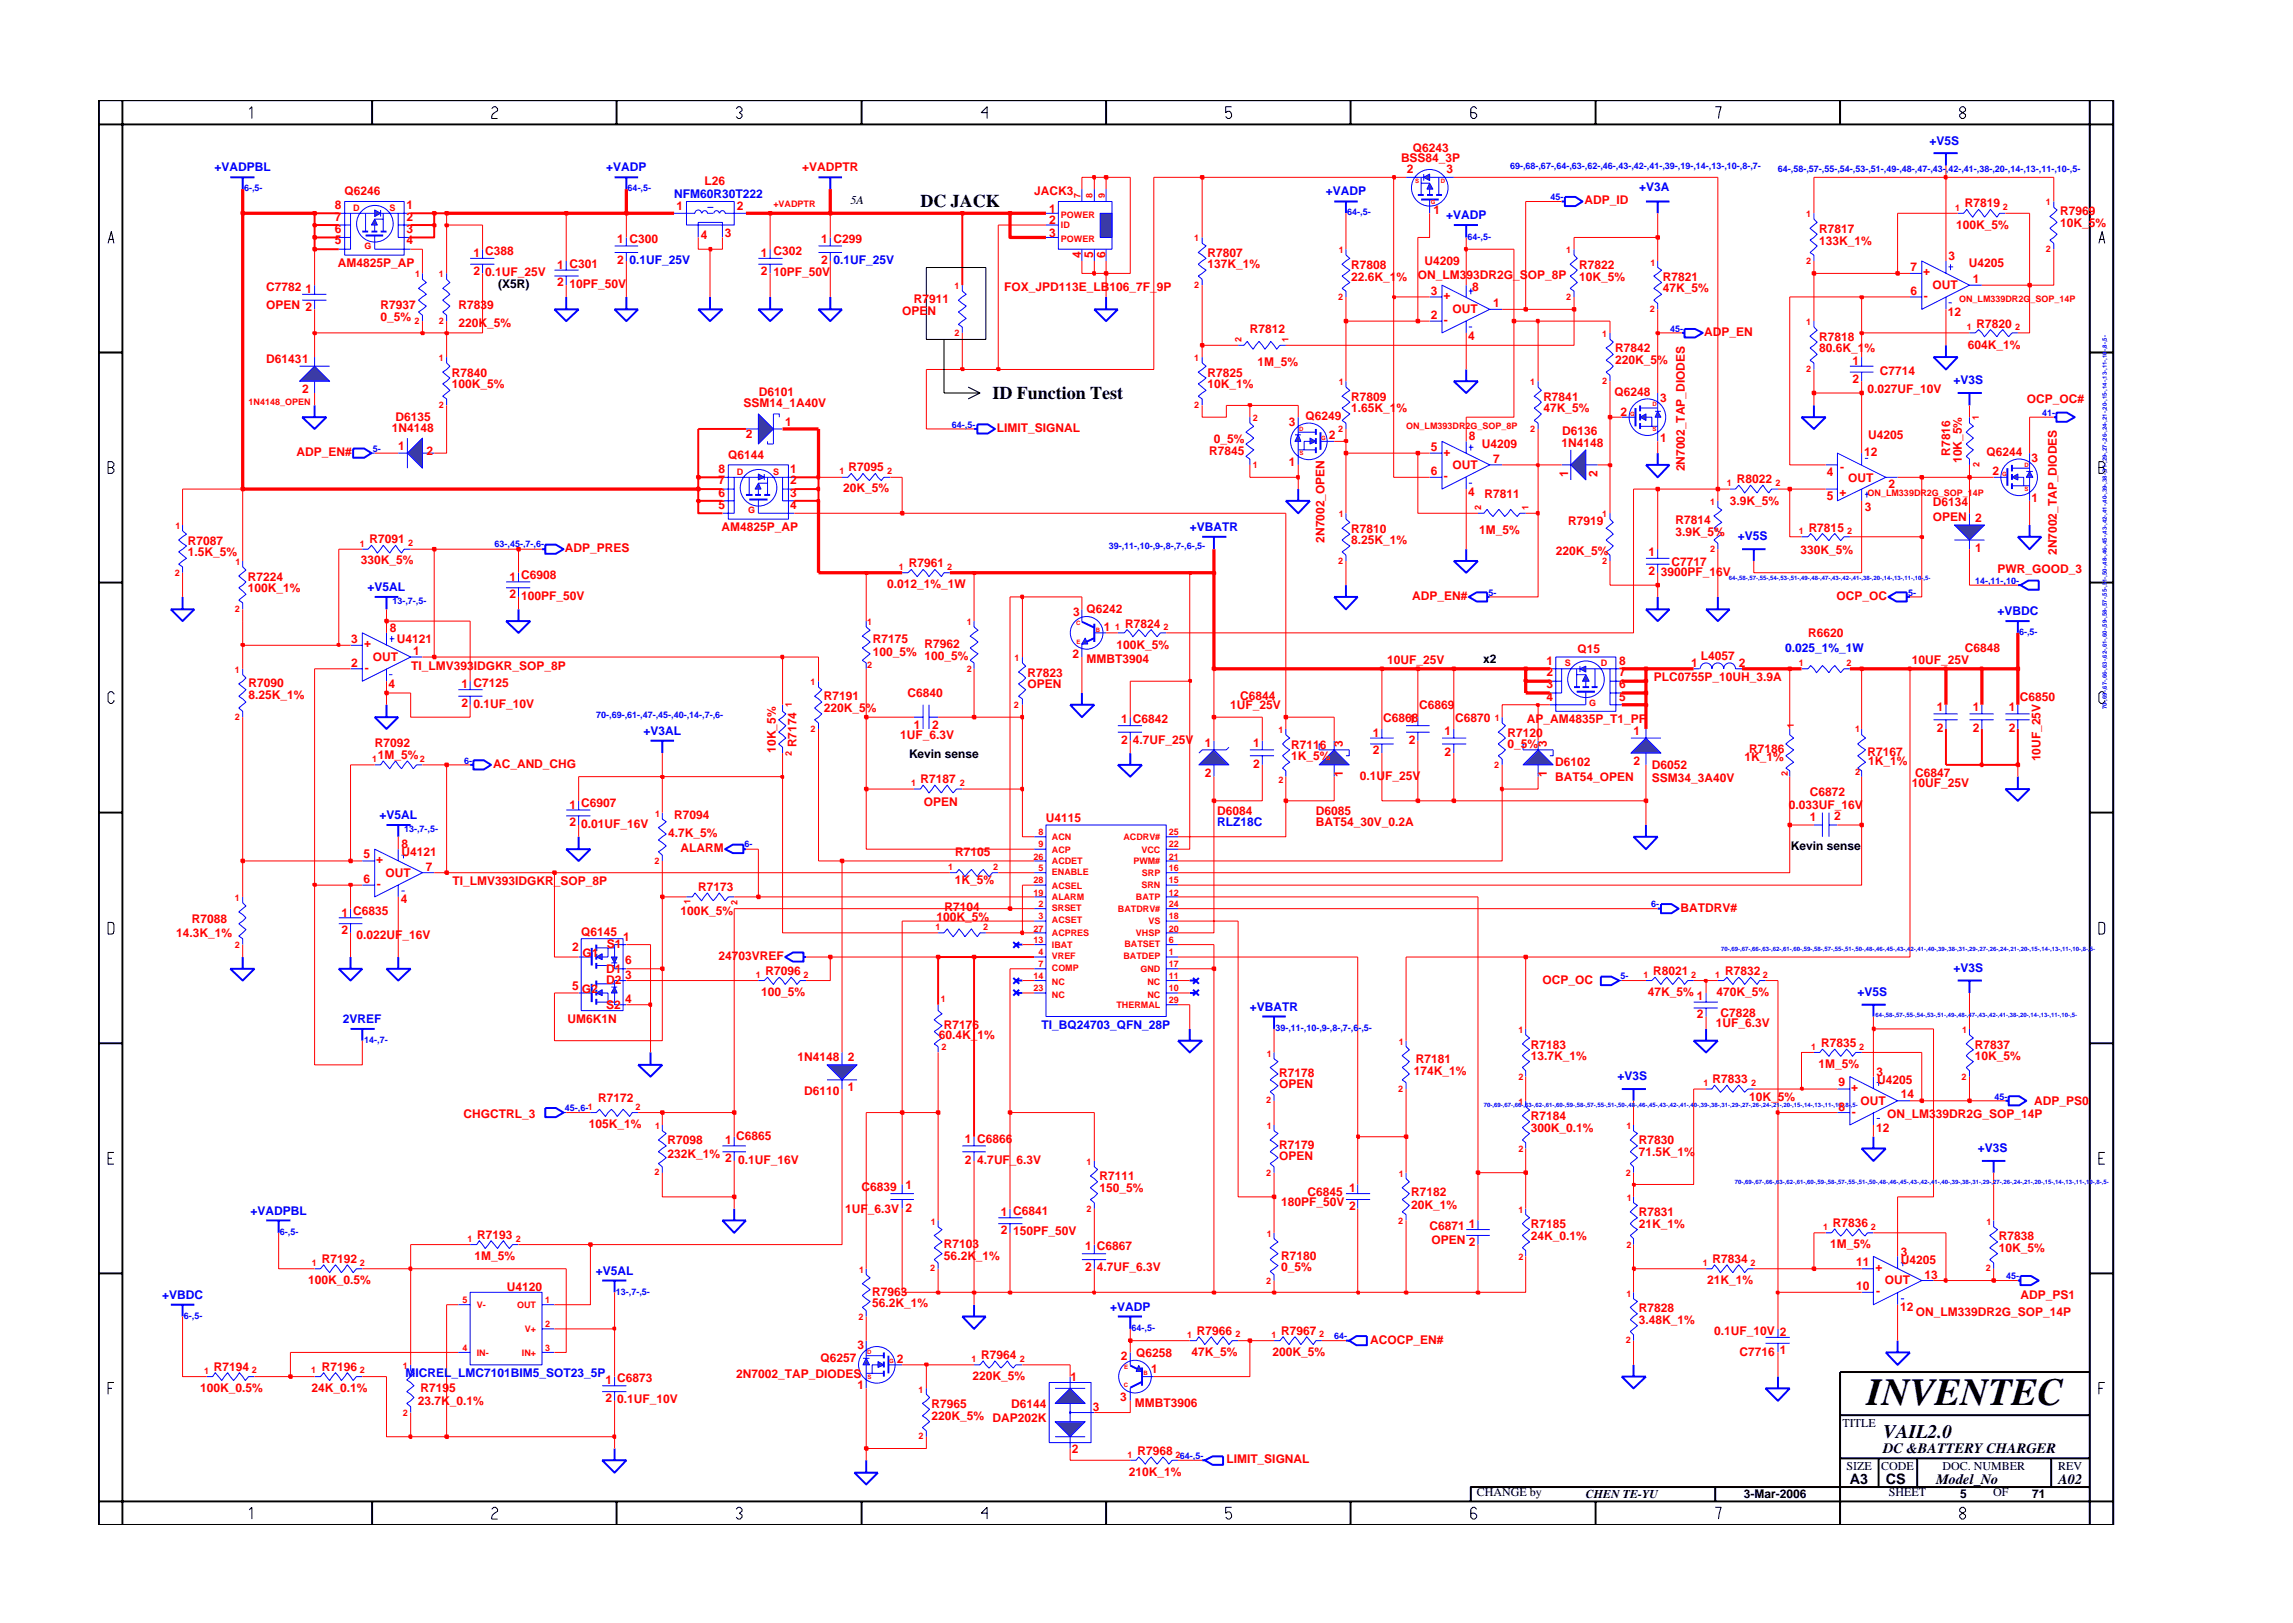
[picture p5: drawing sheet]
<svg xmlns="http://www.w3.org/2000/svg" width="297mm" height="210mm" viewBox="0 0 297 210" stroke-linecap="round" stroke-linejoin="round" font-family="sans-serif">
<defs><g id="words">
<text font-size="5" x="241.8" y="182">INVENTEC</text>
<text font-size="2.5" x="244" y="186.3">VAIL2.0</text>
<g font-size="2.3">
<text x="119.2" y="26.9">DC JACK</text>
<text x="128.6" y="51.7">ID Function Test</text>
</g>
<g font-size="1.9">
<text x="244" y="188.2">DC &amp;BATTERY CHARGER</text>
<text x="239.6" y="192.2">A3</text>
<text x="244.3" y="192.3">CS</text>
<text x="250.8" y="192.2">Model_No</text>
<text x="266.6" y="192.2">A02</text>
</g>
<g font-size="1.6" fill="#00f">
<text x="27.8" y="22.2">+VADPBL</text>
<text x="78.5" y="22.2">+VADP</text>
<text x="249.9" y="18.7">+V5S</text>
<text x="87.3" y="25.7">NFM60R30T222</text>
<text x="171.7" y="25.3">+VADP</text>
<text x="187.3" y="28.4">+VADP</text>
<text x="212.3" y="24.7">+V3A</text>
<text x="81.6" y="34.2">0.1UF_25V</text>
<text x="108" y="34.2">0.1UF_25V</text>
<text x="253.1" y="49.8">+V3S</text>
<text x="154.1" y="68.8">+VBATR</text>
<text x="225.1" y="70">+V5S</text>
<text x="47.6" y="76.6">+V5AL</text>
<text x="258.7" y="79.7">+VBDC</text>
<text x="231.2" y="84.5">0.025_1%_1W</text>
<text x="83.4" y="95.2">+V3AL</text>
<text x="49.2" y="106.1">+V5AL</text>
<text x="157.7" y="107">RLZ18C</text>
<text x="253.1" y="125.9">+V3S</text>
<text x="161.9" y="130.9">+VBATR</text>
<text x="240.6" y="129">+V5S</text>
<text x="44.4" y="132.5">2VREF</text>
<text x="134.9" y="133.3">TI_BQ24703_QFN_28P</text>
<text x="209.5" y="139.9">+V3S</text>
<text x="256.2" y="149.2">+V3S</text>
<text x="32.5" y="157.3">+VADPBL</text>
<text x="77.2" y="165.1">+V5AL</text>
<text x="21" y="168.3">+VBDC</text>
<text x="143.8" y="169.8">+VADP</text>
<text x="52.5" y="178.3">MICREL_LMC7101BIM5_SOT23_5P</text>
</g>
<g font-size="1.6" fill="#f00">
<text x="91.2" y="23.9">L26</text>
<text x="103.9" y="22.2">+VADPTR</text>
<text x="181.5" y="21">BSS84_3P</text>
<text x="182.2" y="22.4">2</text>
<text x="183" y="19.7">Q6243</text>
<text x="187.4" y="22.4">3</text>
<text x="43.4" y="27">8</text>
<text x="43.4" y="28.6">7</text>
<text x="44.6" y="25.3">Q6246</text>
<text x="52.7" y="27">1</text>
<text x="52.7" y="28.6">2</text>
<text x="87.6" y="27.3">1</text>
<text x="95.4" y="27.3">2</text>
<text x="134" y="25.3">JACK3</text>
<text x="135.9" y="29.1">2</text>
<text x="135.9" y="27.5">1</text>
<text x="185.7" y="27.7">1</text>
<text x="205.3" y="26.4">ADP_ID</text>
<text x="253.4" y="29.7">100K_5%</text>
<text x="254.5" y="26.9">R7819</text>
<text x="266.9" y="27.9">R7969</text>
<text x="266.9" y="29.4">10K_5%</text>
<text x="43.4" y="30.1">6</text>
<text x="43.4" y="31.7">5</text>
<text x="43.7" y="34.6">AM4825P_AP</text>
<text x="52.7" y="31.7">4</text>
<text x="52.7" y="30.1">3</text>
<text x="61.3" y="33.3">1 C388</text>
<text x="61.3" y="35.6">2</text>
<text x="62.9" y="35.8">0.1UF_25V</text>
<text x="72.2" y="34.8">1 C301</text>
<text x="80" y="31.5">1 C300</text>
<text x="80" y="34.2">2</text>
<text x="90.8" y="30.9">4</text>
<text x="93.9" y="30.7">3</text>
<text x="98.6" y="33.3">1 C302</text>
<text x="98.6" y="35.6">2</text>
<text x="100.2" y="35.8">10PF_50V</text>
<text x="106.4" y="31.5">1 C299</text>
<text x="106.4" y="34.2">2</text>
<text x="135.9" y="30.7">3</text>
<text x="140.1" y="33.5" transform="rotate(-90 140.1 33.5)">4</text>
<text x="141.6" y="33.5" transform="rotate(-90 141.6 33.5)">5</text>
<text x="143.2" y="33.5" transform="rotate(-90 143.2 33.5)">6</text>
<text x="156.4" y="33.3">R7807</text>
<text x="156.4" y="34.7">137K_1%</text>
<text x="175" y="34.8">R7808</text>
<text x="184.5" y="34.4">U4209</text>
<text x="204.6" y="34.8">R7822</text>
<text x="235.7" y="31.7">133K_1%</text>
<text x="235.7" y="30.2">R7817</text>
<text x="247.5" y="35.1">7</text>
<text x="249.1" y="35.7">+</text>
<text x="252.4" y="33.7">3</text>
<text x="255" y="34.6">U4205</text>
<text x="34.5" y="37.7">C7782</text>
<text x="34.5" y="40.1">OPEN 2</text>
<text x="39.6" y="38">1</text>
<text x="49.3" y="40.1">R7937</text>
<text x="49.3" y="41.6">0_5%</text>
<text x="59.4" y="40.1">R7839</text>
<text x="72.2" y="37.1">2</text>
<text x="73.8" y="37.4">10PF_50V</text>
<text x="116.9" y="40.8">OPEN</text>
<text x="118.4" y="39.3">R7911</text>
<text x="130.1" y="37.7">FOX_JPD113E_LB106_7F_9P</text>
<text x="175" y="36.3">22.6K_1%</text>
<text x="183.7" y="36.2">ON_LM393DR2G_SOP_8P</text>
<text x="185.3" y="38.2">3</text>
<text x="185.3" y="41.3">2</text>
<text x="187" y="38.8">+</text>
<text x="188.2" y="40.6">OUT</text>
<text x="190.7" y="37.7">8</text>
<text x="193.4" y="39.7">1</text>
<text x="204.6" y="36.4">10K_5%</text>
<text x="215.4" y="37.9">47K_5%</text>
<text x="215.4" y="36.4">R7821</text>
<text x="247.5" y="38.2">6</text>
<text x="249.2" y="38.9">-</text>
<text x="250.3" y="37.4">OUT</text>
<text x="252.3" y="40.9">12</text>
<text x="255.6" y="36.7">1</text>
<text x="34.5" y="47">D61431</text>
<text x="59.4" y="42.4">220K_5%</text>
<text x="161.9" y="43.1">R7812</text>
<text x="162.9" y="47.4">1M_5%</text>
<text x="187.1" y="42">-</text>
<text x="190.2" y="44.1">4</text>
<text x="209.2" y="47.2">220K_5%</text>
<text x="209.2" y="45.7">R7842</text>
<text x="220.8" y="43.5">ADP_EN</text>
<text x="235.7" y="44.1">R7818</text>
<text x="235.7" y="45.7">80.6K_1%</text>
<text x="240" y="47.3">1</text>
<text x="254.9" y="45.2">604K_1%</text>
<text x="256.1" y="42.4">R7820</text>
<text x="39.1" y="50.9">2</text>
<text x="58.5" y="50.3">100K_5%</text>
<text x="58.5" y="48.8">R7840</text>
<text x="96.3" y="52.8">SSM14_1A40V</text>
<text x="98.3" y="51.3">D6101</text>
<text x="156.4" y="48.8">R7825</text>
<text x="156.4" y="50.3">10K_1%</text>
<text x="175" y="53.4">1.65K_1%</text>
<text x="175" y="51.9">R7809</text>
<text x="199.9" y="53.4">47K_5%</text>
<text x="199.9" y="51.9">R7841</text>
<text x="209.1" y="51.3">Q6248</text>
<text x="209.9" y="53.9">2</text>
<text x="215.1" y="52">3</text>
<text x="240" y="49.6">2</text>
<text x="241.9" y="50.9">0.027UF_10V</text>
<text x="243.5" y="48.6">C7714</text>
<text x="262.6" y="52.3">OCP_OC#</text>
<text x="38.4" y="59.1">ADP_EN#</text>
<text x="50.7" y="56">1N4148</text>
<text x="51.2" y="54.5">D6135</text>
<text x="51.6" y="58.3">1</text>
<text x="55.2" y="58.9">2</text>
<text x="94.3" y="59.4">Q6144</text>
<text x="96.6" y="56.7">2</text>
<text x="101.7" y="55.2">1</text>
<text x="129.1" y="56">LIMIT_SIGNAL</text>
<text x="156.7" y="58.9">R7845</text>
<text x="157.3" y="57.4">0_5%</text>
<text x="167" y="55.1">3</text>
<text x="169.1" y="54.5">Q6249</text>
<text x="172.1" y="56.9">2</text>
<text x="185.3" y="58.4">5</text>
<text x="187" y="59">+</text>
<text x="190.3" y="57">8</text>
<text x="192" y="58.1">U4209</text>
<text x="193.4" y="60">7</text>
<text x="202.3" y="57.9">1N4148</text>
<text x="202.4" y="56.3">D6136</text>
<text x="215.1" y="57.3">1</text>
<text x="241.5" y="59">12</text>
<text x="242" y="56.9">U4205</text>
<text x="252.6" y="59" transform="rotate(-90 252.6 59)">R7816</text>
<text x="254.2" y="60" transform="rotate(-90 254.2 60)">10K_5%</text>
<text x="257.3" y="59.1">Q6244</text>
<text x="263.2" y="59.8">3</text>
<text x="93.1" y="61.2">8</text>
<text x="93.1" y="62.7">7</text>
<text x="93.1" y="64.4">6</text>
<text x="93.1" y="65.9">5</text>
<text x="102.4" y="62.7">2</text>
<text x="102.4" y="64.4">3</text>
<text x="102.4" y="65.9">4</text>
<text x="102.4" y="61.2">1</text>
<text x="109.2" y="63.8">20K_5%</text>
<text x="109.9" y="61.1">R7095</text>
<text x="167" y="60.3">1</text>
<text x="185.3" y="61.5">6</text>
<text x="187.1" y="62.2">-</text>
<text x="188.2" y="60.7">OUT</text>
<text x="190.2" y="64.2">4</text>
<text x="192.3" y="64.5">R7811</text>
<text x="203.1" y="61.8" transform="rotate(-90 203.1 61.8)">1</text>
<text x="207" y="61.8" transform="rotate(-90 207 61.8)">2</text>
<text x="218.3" y="61.1" transform="rotate(-90 218.3 61.1)">2N7002_TAP_DIODES</text>
<text x="224.1" y="65.4">3.9K_5%</text>
<text x="225" y="62.6">R8022</text>
<text x="236.7" y="64.8">5</text>
<text x="236.7" y="61.7">4</text>
<text x="238.3" y="64.2">+</text>
<text x="238.4" y="61.1">-</text>
<text x="239.4" y="62.5">OUT</text>
<text x="244.6" y="63.3">2</text>
<text x="250.4" y="65.5">D6134</text>
<text x="258.1" y="61.6">2</text>
<text x="263.2" y="65.1">1</text>
<text x="24.3" y="70.6">R7087</text>
<text x="47.9" y="70.4">R7091</text>
<text x="73.2" y="71.5">ADP_PRES</text>
<text x="93.4" y="68.8">AM4825P_AP</text>
<text x="171.6" y="70.3" transform="rotate(-90 171.6 70.3)">2N7002_OPEN</text>
<text x="175" y="70.5">8.25K_1%</text>
<text x="175" y="69">R7810</text>
<text x="191.6" y="69.2">1M_5%</text>
<text x="201.5" y="71.9">220K_5%</text>
<text x="203.1" y="68">R7919</text>
<text x="217" y="69.5">3.9K_5%</text>
<text x="217" y="67.9">R7814</text>
<text x="233.3" y="71.8">330K_5%</text>
<text x="234.3" y="68.9">R7815</text>
<text x="241.6" y="66.2">3</text>
<text x="250.4" y="67.5">OPEN 2</text>
<text x="255.9" y="71.5">1</text>
<text x="266.4" y="71.9" transform="rotate(-90 266.4 71.9)">2N7002_TAP_DIODES</text>
<text x="24.3" y="72.1">1.5K_5%</text>
<text x="32.1" y="75.2">R7224</text>
<text x="32.1" y="76.7">100K_1%</text>
<text x="46.7" y="73.1">330K_5%</text>
<text x="66" y="75.2">1 C6908</text>
<text x="66" y="77.5">2</text>
<text x="67.5" y="77.8">100PF_50V</text>
<text x="114.9" y="76.1">0.012_1%_1W</text>
<text x="117.7" y="73.4">R7961</text>
<text x="182.9" y="77.7">ADP_EN#</text>
<text x="213.6" y="72.1">1</text>
<text x="213.6" y="74.4">2</text>
<text x="215.2" y="74.6">3900PF_16V</text>
<text x="216.5" y="73.3">C7717</text>
<text x="237.9" y="77.7">OCP_OC</text>
<text x="258.8" y="74.3">PWR_GOOD_3</text>
<text x="45.5" y="83.3">3</text>
<text x="47.2" y="83.8">+</text>
<text x="50.5" y="81.9">8</text>
<text x="51.4" y="83.3">U4121</text>
<text x="113.1" y="83.3">R7175</text>
<text x="119.7" y="83.9">R7962</text>
<text x="139" y="79.8">3</text>
<text x="140.7" y="79.4">Q6242</text>
<text x="143" y="81.7">1</text>
<text x="145.7" y="81.3">R7824</text>
<text x="234.2" y="82.6">R6620</text>
<text x="32.2" y="89">R7090</text>
<text x="45.5" y="86.4">2</text>
<text x="47.3" y="87.1">-</text>
<text x="48.3" y="85.6">OUT</text>
<text x="50.3" y="89.1">4</text>
<text x="53.3" y="86.8">TI_LMV393IDGKR_SOP_8P</text>
<text x="53.5" y="84.9">1</text>
<text x="59.8" y="89.2">1 C7125</text>
<text x="113.1" y="84.9">100_5%</text>
<text x="119.7" y="85.5">100_5%</text>
<text x="133.1" y="89.2">OPEN</text>
<text x="133.1" y="87.7">R7823</text>
<text x="138.9" y="85.2">2</text>
<text x="140.7" y="85.9">MMBT3904</text>
<text x="144.6" y="84">100K_5%</text>
<text x="179.7" y="86">10UF_25V</text>
<text x="200.3" y="86.1">1</text>
<text x="200.3" y="87.6">2</text>
<text x="200.3" y="89.2">3</text>
<text x="204.4" y="84.6">Q15</text>
<text x="209.7" y="86.1">8</text>
<text x="209.7" y="87.6">7</text>
<text x="209.7" y="89.2">6</text>
<text x="214.2" y="88.3">PLC0755P_10UH_3.9A</text>
<text x="219.1" y="86.5">1</text>
<text x="220.3" y="85.5">L4057</text>
<text x="225.2" y="86.5">2</text>
<text x="247.7" y="86">10UF_25V</text>
<text x="254.5" y="84.5">C6848</text>
<text x="32.2" y="90.5">8.25K_1%</text>
<text x="59.8" y="91.6">2</text>
<text x="61.3" y="91.7">0.1UF_10V</text>
<text x="106.7" y="90.7">R7191</text>
<text x="106.7" y="92.2">220K_5%</text>
<text x="116.6" y="95.7">1UF_6.3V</text>
<text x="117.5" y="90.3">C6840</text>
<text x="118.4" y="94.4">1</text>
<text x="120.8" y="94.4">2</text>
<text x="145.2" y="93.7">1 C6842</text>
<text x="159.4" y="91.9">1UF_25V</text>
<text x="160.6" y="90.6">C6844</text>
<text x="177.8" y="95.4">1</text>
<text x="179.2" y="93.5">C6868</text>
<text x="182.5" y="93.7">1</text>
<text x="183.8" y="91.9">C6869</text>
<text x="187.1" y="95.2">1</text>
<text x="188.5" y="93.5">C6870</text>
<text x="195.3" y="95.4">R7120</text>
<text x="197.8" y="93.6">AP_AM4835P_T1_PF</text>
<text x="200.3" y="90.8">4</text>
<text x="209.7" y="90.8">5</text>
<text x="211.6" y="95.2">1</text>
<text x="250.9" y="92.1">1</text>
<text x="250.9" y="94.9">2</text>
<text x="255.6" y="92.1">1</text>
<text x="255.6" y="94.9">2</text>
<text x="260.2" y="92.1">1</text>
<text x="260.2" y="94.9">2</text>
<text x="261.6" y="90.9">C6850</text>
<text x="48.5" y="96.8">R7092</text>
<text x="49" y="98.3">1M_5%</text>
<text x="63.9" y="99.5">AC_AND_CHG</text>
<text x="100.5" y="97.5" transform="rotate(-90 100.5 97.5)">10K_5%</text>
<text x="103.2" y="96.8" transform="rotate(-90 103.2 96.8)">R7174</text>
<text x="119.2" y="101.5">R7187</text>
<text x="145.2" y="96.4">2</text>
<text x="146.8" y="96.4">4.7UF_25V</text>
<text x="156.1" y="100.6">2</text>
<text x="156.1" y="96.8">1</text>
<text x="162.3" y="96.8">1</text>
<text x="162.3" y="99.5">2</text>
<text x="167.2" y="97">R7116</text>
<text x="167.2" y="98.5">1K_5%</text>
<text x="174" y="100.6" transform="rotate(-90 174 100.6)">1</text>
<text x="174" y="96.8" transform="rotate(-90 174 96.8)">3</text>
<text x="176.1" y="101">0.1UF_25V</text>
<text x="177.8" y="97.7">2</text>
<text x="182.5" y="96.4">2</text>
<text x="187.1" y="97.9">2</text>
<text x="195.3" y="96.9">0_5%</text>
<text x="200.4" y="100.6" transform="rotate(-90 200.4 100.6)">1</text>
<text x="200.4" y="96.8" transform="rotate(-90 200.4 96.8)">3</text>
<text x="201.4" y="101.1">BAT54_OPEN</text>
<text x="201.4" y="99.2">D6102</text>
<text x="211.6" y="99.1">2</text>
<text x="214" y="99.6">D6052</text>
<text x="214" y="101.3">SSM34_3A40V</text>
<text x="226" y="98.6">1K_1%</text>
<text x="226.6" y="97.6">R7186</text>
<text x="241.9" y="97.9">R7167</text>
<text x="242" y="99.1">1K_1%</text>
<text x="247.7" y="102">10UF_25V</text>
<text x="248.1" y="100.6">C6847</text>
<text x="264.3" y="98.6" transform="rotate(-90 264.3 98.6)">10UF_25V</text>
<text x="73.8" y="104.8">1 C6907</text>
<text x="73.8" y="107">2</text>
<text x="75.3" y="107.2">0.01UF_16V</text>
<text x="87.3" y="106.1">R7094</text>
<text x="119.7" y="104.4">OPEN</text>
<text x="135.5" y="106.5">U4115</text>
<text x="157.7" y="105.5">D6084</text>
<text x="170.5" y="105.5">D6085</text>
<text x="170.5" y="107">BAT54_30V_0.2A</text>
<text x="231.7" y="104.8">0.033UF_16V</text>
<text x="234.5" y="106.4">1</text>
<text x="234.5" y="103.1">C6872</text>
<text x="237.6" y="106.3">2</text>
<text x="47.1" y="111.2">5</text>
<text x="48.7" y="111.8">+</text>
<text x="49.9" y="113.6">OUT</text>
<text x="52" y="110.9">U4121</text>
<text x="52" y="109.8">8</text>
<text x="55.1" y="112.8">7</text>
<text x="86.6" y="108.4">4.7K_5%</text>
<text x="88.1" y="110.3">ALARM</text>
<text x="123.7" y="110.9">R7105</text>
<text x="24.8" y="119.6">R7088</text>
<text x="44.2" y="118.7">1 C6835</text>
<text x="47.1" y="114.3">6</text>
<text x="48.8" y="115">-</text>
<text x="51.9" y="117">4</text>
<text x="58.6" y="114.7">TI_LMV393IDGKR_SOP_8P</text>
<text x="88.2" y="118.5">100K_5%</text>
<text x="90.5" y="115.4">R7173</text>
<text x="121.3" y="119.3">100K_5%</text>
<text x="122.4" y="118">R7104</text>
<text x="123.7" y="114.6">1K_5%</text>
<text x="217.7" y="118.1">BATDRV#</text>
<text x="22.8" y="121.4">14.3K_1%</text>
<text x="44.2" y="121">2</text>
<text x="46.2" y="121.6">0.022UF_16V</text>
<text x="74.1" y="123.2">2</text>
<text x="75.3" y="121.3">Q6145</text>
<text x="75.5" y="124">G1</text>
<text x="78.6" y="122.8">S1</text>
<text x="80.7" y="121.8">1</text>
<text x="81" y="124.9">6</text>
<text x="93.1" y="124.3">24703VREF</text>
<text x="74.1" y="128.3">5</text>
<text x="75.4" y="128.6">G2</text>
<text x="78.5" y="126.1">D1</text>
<text x="78.5" y="127.4">D2</text>
<text x="78.5" y="130.7">S2</text>
<text x="81" y="126.9">3</text>
<text x="81" y="130">4</text>
<text x="98.6" y="129.1">100_5%</text>
<text x="99.2" y="126.4">R7096</text>
<text x="199.8" y="127.4">OCP_OC</text>
<text x="213.5" y="129.1">47K_5%</text>
<text x="214.1" y="126.4">R8021</text>
<text x="219.8" y="129.6">1</text>
<text x="219.8" y="131.9">2</text>
<text x="222.3" y="129.1">470K_5%</text>
<text x="222.9" y="131.7">C7828</text>
<text x="223.5" y="126.4">R7832</text>
<text x="73.5" y="132.5">UM6K1N</text>
<text x="103.3" y="137.5">1N4148 2</text>
<text x="121.6" y="134.6">60.4K_1%</text>
<text x="122.3" y="133.3">R7176</text>
<text x="183.4" y="137.7">R7181</text>
<text x="198.3" y="135.8">R7183</text>
<text x="198.3" y="137.3">13.7K_1%</text>
<text x="222.3" y="133">1UF_6.3V</text>
<text x="235.9" y="135.7">R7835</text>
<text x="255.8" y="135.8">R7837</text>
<text x="255.8" y="137.3">10K_5%</text>
<text x="77.5" y="142.8">R7172</text>
<text x="104.2" y="141.8">D6110</text>
<text x="109.8" y="141.4">1</text>
<text x="165.7" y="139.5">R7178</text>
<text x="165.7" y="141">OPEN</text>
<text x="183.2" y="139.3">174K_1%</text>
<text x="221.9" y="140.3">R7833</text>
<text x="226.6" y="142.6">10K_5%</text>
<text x="235.6" y="138.4">1M_5%</text>
<text x="238.2" y="143.9">8</text>
<text x="238.2" y="140.7">9</text>
<text x="239.8" y="141.3">+</text>
<text x="241" y="143.1">OUT</text>
<text x="243.1" y="139.4">3</text>
<text x="243.2" y="140.5">U4205</text>
<text x="246.2" y="142.3">14</text>
<text x="263.5" y="143.1">ADP_PS0</text>
<text x="60" y="144.8">CHGCTRL_3</text>
<text x="76.3" y="146.2">105K_1%</text>
<text x="86.5" y="148.2">R7098</text>
<text x="86.5" y="150">232K_1%</text>
<text x="93.9" y="148.2">1</text>
<text x="95.4" y="147.7">C6865</text>
<text x="125" y="148">1 C6866</text>
<text x="165.7" y="148.8">R7179</text>
<text x="198.3" y="146.6">300K_0.1%</text>
<text x="198.3" y="145.1">R7184</text>
<text x="212.3" y="148.2">R7830</text>
<text x="212.3" y="149.7">71.5K_1%</text>
<text x="239.9" y="144.5">-</text>
<text x="243" y="146.6">12</text>
<text x="244.5" y="144.8">ON_LM339DR2G_SOP_14P</text>
<text x="93.9" y="150.6">2</text>
<text x="95.6" y="150.8">0.1UF_16V</text>
<text x="111.6" y="154.3">C6839</text>
<text x="117.3" y="154">1</text>
<text x="125" y="150.7">2</text>
<text x="126.6" y="150.7">4.7UF_6.3V</text>
<text x="142.4" y="152.9">R7111</text>
<text x="142.4" y="154.4">150_5%</text>
<text x="165.7" y="150.3">OPEN</text>
<text x="169.4" y="155">C6845</text>
<text x="174.8" y="154.5">1</text>
<text x="182.8" y="154.9">R7182</text>
<text x="61.8" y="160.5">R7193</text>
<text x="109.5" y="157.2">1UF_6.3V</text>
<text x="117.3" y="157">2</text>
<text x="122.3" y="161.7">R7103</text>
<text x="129.7" y="157.6">1 C6841</text>
<text x="129.7" y="159.9">2</text>
<text x="131.3" y="160">150PF_50V</text>
<text x="140.6" y="162">1 C6867</text>
<text x="166" y="156.2">180PF_50V</text>
<text x="174.8" y="156.7">2</text>
<text x="182.8" y="156.7">20K_1%</text>
<text x="185.2" y="159.4">C6871</text>
<text x="185.4" y="161.1">OPEN 2</text>
<text x="190.3" y="159.1">1</text>
<text x="198.3" y="160.6">24K_0.1%</text>
<text x="198.3" y="159.1">R7185</text>
<text x="212.3" y="159">21K_1%</text>
<text x="212.3" y="157.6">R7831</text>
<text x="237.1" y="161.7">1M_5%</text>
<text x="237.4" y="158.9">R7836</text>
<text x="258.9" y="160.6">R7838</text>
<text x="39.9" y="166.3">100K_0.5%</text>
<text x="41.7" y="163.6">R7192</text>
<text x="61.5" y="163.3">1M_5%</text>
<text x="65.6" y="167.2">U4120</text>
<text x="113" y="167.9">R7963</text>
<text x="122.3" y="163.2">56.2K_1%</text>
<text x="140.6" y="164.7">2</text>
<text x="142.1" y="164.7">4.7UF_6.3V</text>
<text x="166" y="164.7">0_5%</text>
<text x="166" y="163.2">R7180</text>
<text x="221.2" y="166.3">21K_1%</text>
<text x="221.9" y="163.6">R7834</text>
<text x="240.4" y="164">11</text>
<text x="240.4" y="167.2">10</text>
<text x="242.9" y="164.6">+</text>
<text x="243" y="167.8">-</text>
<text x="244.1" y="166.4">OUT</text>
<text x="246.2" y="163.8">U4205</text>
<text x="246.2" y="162.7">3</text>
<text x="249.3" y="165.6">13</text>
<text x="258.9" y="162.2">10K_5%</text>
<text x="113" y="169.4">56.2K_1%</text>
<text x="155.1" y="172.9">R7966</text>
<text x="166" y="172.9">R7967</text>
<text x="212.3" y="170">R7828</text>
<text x="212.3" y="171.5">3.48K_1%</text>
<text x="222" y="172.9">0.1UF_10V 2</text>
<text x="246.2" y="169.9">12</text>
<text x="248.2" y="170.5">ON_LM339DR2G_SOP_14P</text>
<text x="261.7" y="168.3">ADP_PS1</text>
<text x="27.7" y="177.6">R7194</text>
<text x="41.7" y="177.6">R7196</text>
<text x="78.4" y="179.3">1 C6873</text>
<text x="95.4" y="178.5">2N7002_TAP_DIODES</text>
<text x="106.3" y="176.5">Q6257</text>
<text x="111.1" y="174.8">3</text>
<text x="111.1" y="179.9">1</text>
<text x="116.2" y="176.6">2</text>
<text x="126" y="178.8">220K_5%</text>
<text x="127.1" y="176.1">R7964</text>
<text x="138.7" y="178.9">1</text>
<text x="145.2" y="176.2">2</text>
<text x="147.2" y="175.8">Q6258</text>
<text x="149.1" y="177.9">1</text>
<text x="154.4" y="175.6">47K_5%</text>
<text x="164.9" y="175.6">200K_5%</text>
<text x="177.5" y="174.1">ACOCP_EN#</text>
<text x="225.3" y="175.6">C7716</text>
<text x="230.6" y="175.4">1</text>
<text x="25.9" y="180.3">100K_0.5%</text>
<text x="40.3" y="180.3">24K_0.1%</text>
<text x="54.1" y="182">23.7K_0.1%</text>
<text x="54.5" y="180.3">R7195</text>
<text x="78.4" y="181.6">2</text>
<text x="80" y="181.8">0.1UF_10V</text>
<text x="120.7" y="182.4">R7965</text>
<text x="120.7" y="183.9">220K_5% DAP202K</text>
<text x="131" y="182.4">D6144</text>
<text x="141.6" y="182.7">3</text>
<text x="145.1" y="181.6">3</text>
<text x="147" y="182.2">MMBT3906</text>
<text x="138.9" y="188.2">2</text>
<text x="146.2" y="191.2">210K_1%</text>
<text x="147.3" y="188.5">R7968</text>
<text x="158.9" y="189.6">LIMIT_SIGNAL</text>
</g>
<g font-size="1.6">
<text x="110.2" y="26.5">5A</text>
<text x="64.5" y="37.3">(X5R)</text>
<text x="192.1" y="86">x2</text>
<text x="117.8" y="98.1">Kevin sense</text>
<text x="232" y="110.2">Kevin sense</text>
<text x="238.7" y="184.8">TITLE</text>
<text x="239.2" y="190.4">SIZE</text>
<text x="243.7" y="190.4">CODE</text>
<text x="251.6" y="190.4">DOC. NUMBER</text>
<text x="266.6" y="190.4">REV</text>
<text x="191.3" y="193.9">CHANGE by</text>
<text x="205.4" y="194.1">CHEN TE-YU</text>
<text x="225.9" y="194.1">3-Mar-2006</text>
<text x="244.7" y="193.9">SHEET</text>
<text x="253.9" y="194.1">5</text>
<text x="258.2" y="193.9">OF</text>
<text x="263.3" y="194.1">71</text>
</g>
<g font-size="1.2" fill="#00f">
<text x="195.6" y="21.9">69-,68-,67-,64-,63-,62-,46-,43-,42-,41-,39-,19-,14-,13-,10-,8-,7-</text>
<text x="230.3" y="22.3">64-,58-,57-,55-,54-,53-,51-,49-,48-,47-,43-,42-,41-,38-,20-,14-,13-,11-,10-,5-</text>
<text x="31.6" y="24.8">6-,5-</text>
<text x="81.3" y="24.8">64-,5-</text>
<text x="174.5" y="27.9">64-,5-</text>
<text x="200.9" y="25.9">45-</text>
<text x="190.1" y="31">64-,5-</text>
<text x="216.4" y="43">45-</text>
<text x="264.5" y="53.9">41-</text>
<text x="48.3" y="58.5">5-</text>
<text x="123.3" y="55.4">64-,5-</text>
<text x="64.1" y="70.9">63-,45-,7-,6-</text>
<text x="143.6" y="71.2">39-,11-,10-,9-,8-,7-,6-,5-</text>
<text x="192.8" y="77.2">5-</text>
<text x="247.2" y="77.2">5-</text>
<text x="255.9" y="75.6">14-,11-,10-</text>
<text x="50.8" y="78.2">13-,7-,5-</text>
<text x="261.6" y="82.3">6-,5-</text>
<text x="77.2" y="93">70-,69-,61-,47-,45-,40-,14-,7-,6-</text>
<text x="60.1" y="98.9">6-</text>
<text x="52.4" y="107.8">13-,7-,5-</text>
<text x="96.5" y="109.8">6-</text>
<text x="213.9" y="117.5">6-</text>
<text x="209.9" y="126.9">5-</text>
<text x="47.2" y="135.1">14-,7-</text>
<text x="165.2" y="133.6">39-,11-,10-,9-,8-,7-,6-,5-</text>
<text x="73.2" y="144">45-,6-1</text>
<text x="258.4" y="142.4">45-</text>
<text x="36.3" y="160">6-,5-</text>
<text x="79.8" y="167.8">13-,7-,5-</text>
<text x="259.9" y="165.7">45-</text>
<text x="23.8" y="170.8">6-,5-</text>
<text x="146.6" y="172.4">64-,5-</text>
<text x="172.8" y="173.5">64-</text>
</g>
<g font-size="1.2" fill="#f00">
<text x="45.8" y="27.3">D</text>
<text x="50.5" y="27.3">S</text>
<text x="100.2" y="26.9">+VADPTR</text>
<text x="137.4" y="29.6">ID</text>
<text x="137.4" y="28.2">POWER</text>
<text x="140" y="25.7" transform="rotate(-90 140 25.7)">7</text>
<text x="141.5" y="25.7" transform="rotate(-90 141.5 25.7)">8</text>
<text x="143.1" y="25.7" transform="rotate(-90 143.1 25.7)">9</text>
<text x="234" y="28.1">1</text>
<text x="253.3" y="27.3">1</text>
<text x="259.4" y="27.2">2</text>
<text x="265" y="26.6">1</text>
<text x="47.2" y="32.3">G</text>
<text x="53.8" y="35.9">1</text>
<text x="56.8" y="35.9">1</text>
<text x="137.4" y="31.4">POWER</text>
<text x="154.7" y="31.3">1</text>
<text x="173.4" y="32.8">1</text>
<text x="202.9" y="32.8">1</text>
<text x="213.8" y="34.4">1</text>
<text x="234" y="34.2">2</text>
<text x="265" y="32.7">2</text>
<text x="123.6" y="37.5">1</text>
<text x="154.7" y="37.4">2</text>
<text x="173.3" y="38.9">2</text>
<text x="202.9" y="38.9">2</text>
<text x="213.7" y="40.4">2</text>
<text x="253.8" y="39.1">ON_LM339DR2G_SOP_14P</text>
<text x="53.7" y="42">2</text>
<text x="56.8" y="46.8">1</text>
<text x="56.8" y="42">2</text>
<text x="123.6" y="43.5">2</text>
<text x="154.7" y="46.8">1</text>
<text x="160.8" y="44.4" transform="rotate(-90 160.8 44.4)">2</text>
<text x="166.9" y="44.4" transform="rotate(-90 166.9 44.4)">1</text>
<text x="207.5" y="43.7">1</text>
<text x="234" y="42.1">1</text>
<text x="254.8" y="42.8">1</text>
<text x="261.1" y="42.8">2</text>
<text x="32.2" y="52.5">1N4148_OPEN</text>
<text x="56.8" y="52.9">2</text>
<text x="154.7" y="52.9">2</text>
<text x="173.4" y="49.9">1</text>
<text x="198.2" y="49.9">1</text>
<text x="207.5" y="49.7">2</text>
<text x="234" y="48.2">2</text>
<text x="162.3" y="54.5">2</text>
<text x="173.3" y="56">2</text>
<text x="182.1" y="55.6">ON_LM393DR2G_SOP_8P</text>
<text x="198.2" y="56">2</text>
<text x="256.3" y="54.4" transform="rotate(-90 256.3 54.4)">1</text>
<text x="95.5" y="61.5">D</text>
<text x="100.2" y="61.5">S</text>
<text x="108.7" y="61.4">1</text>
<text x="114.9" y="61.4">2</text>
<text x="162.3" y="60.6">1</text>
<text x="221.5" y="65.5">1</text>
<text x="223.7" y="63">1</text>
<text x="230" y="62.9">2</text>
<text x="241.9" y="64.2">ON_LM339DR2G_SOP_14P</text>
<text x="256.4" y="60.5" transform="rotate(-90 256.4 60.5)">2</text>
<text x="22.7" y="68.5">1</text>
<text x="46.6" y="70.8">1</text>
<text x="52.9" y="70.7">2</text>
<text x="96.9" y="66.5">G</text>
<text x="173.4" y="67">1</text>
<text x="191.9" y="66.1" transform="rotate(-90 191.9 66.1)">2</text>
<text x="198" y="66.1" transform="rotate(-90 198 66.1)">1</text>
<text x="207.5" y="67">1</text>
<text x="221.5" y="71.5">2</text>
<text x="233" y="69.2">1</text>
<text x="239.3" y="69.2">2</text>
<text x="22.6" y="74.6">2</text>
<text x="30.5" y="73.2">1</text>
<text x="116.4" y="73.9">1</text>
<text x="122.7" y="73.9">2</text>
<text x="173.3" y="73.1">2</text>
<text x="207.5" y="73.1">2</text>
<text x="30.4" y="79.3">2</text>
<text x="112.3" y="80.9">1</text>
<text x="125.3" y="81">1</text>
<text x="144.5" y="81.6">1</text>
<text x="150.7" y="81.6">2</text>
<text x="30.4" y="87.2">1</text>
<text x="105" y="88.8">1</text>
<text x="112.3" y="86.5">2</text>
<text x="125.3" y="87.1">2</text>
<text x="131.4" y="85.6">1</text>
<text x="202.7" y="86.3">S</text>
<text x="207.4" y="86.3">D</text>
<text x="233" y="86.3">1</text>
<text x="239.2" y="86.3">2</text>
<text x="30.4" y="93.2">2</text>
<text x="102.6" y="91.6" transform="rotate(-90 102.6 91.6)">1</text>
<text x="105" y="94.9">2</text>
<text x="131.3" y="91.7">2</text>
<text x="165.6" y="94.9">1</text>
<text x="193.7" y="93.4">1</text>
<text x="205.9" y="91.4">G</text>
<text x="232.4" y="94.3" transform="rotate(-90 232.4 94.3)">1</text>
<text x="240.3" y="94.9">1</text>
<text x="48.2" y="98.7">1</text>
<text x="54.4" y="98.7">2</text>
<text x="102.6" y="97.9" transform="rotate(-90 102.6 97.9)">2</text>
<text x="118.1" y="101.9">1</text>
<text x="124.3" y="101.8">2</text>
<text x="165.6" y="101.5">2</text>
<text x="193.6" y="99.5">2</text>
<text x="231.6" y="100.6" transform="rotate(-90 231.6 100.6)">2</text>
<text x="240.3" y="100.4">2</text>
<text x="84.9" y="105.9">1</text>
<text x="84.8" y="111.9">2</text>
<text x="122.8" y="112.7">1</text>
<text x="128.7" y="112.7">2</text>
<text x="133.9" y="111.4">26</text>
<text x="134.5" y="112.9">5</text>
<text x="134.5" y="108.2">8</text>
<text x="134.5" y="109.8">9</text>
<text x="136.3" y="113.3">ENABLE</text>
<text x="136.3" y="112">ACDET</text>
<text x="136.3" y="108.8">ACN</text>
<text x="136.3" y="110.4">ACP</text>
<text x="145.5" y="108.8">ACDRV#</text>
<text x="146.8" y="111.9">PWM#</text>
<text x="147.9" y="110.4">VCC</text>
<text x="147.9" y="113.5">SRP</text>
<text x="151.4" y="109.8">22</text>
<text x="151.4" y="111.4">21</text>
<text x="151.4" y="112.9">16</text>
<text x="151.4" y="108.2">25</text>
<text x="30.4" y="116.7">1</text>
<text x="89.4" y="117.1" transform="rotate(-90 89.4 117.1)">1</text>
<text x="95.5" y="117.2" transform="rotate(-90 95.5 117.2)">2</text>
<text x="133.9" y="114.4">28</text>
<text x="133.9" y="116">19</text>
<text x="134.5" y="117.5">2</text>
<text x="134.5" y="119.1">3</text>
<text x="136.3" y="118">SRSET</text>
<text x="136.3" y="115.1">ACSEL</text>
<text x="136.3" y="119.6">ACSET</text>
<text x="136.3" y="116.6">ALARM</text>
<text x="144.8" y="118.2">BATDRV#</text>
<text x="147.1" y="116.6">BATP</text>
<text x="147.9" y="115">SRN</text>
<text x="148.8" y="119.7">VS</text>
<text x="151.4" y="119.1">18</text>
<text x="151.4" y="117.5">24</text>
<text x="151.4" y="116">12</text>
<text x="151.4" y="114.4">15</text>
<text x="30.4" y="122.8">2</text>
<text x="121.2" y="120.5">1</text>
<text x="127.4" y="120.4">2</text>
<text x="133.9" y="122.2">13</text>
<text x="133.9" y="120.7">27</text>
<text x="134.5" y="123.7">4</text>
<text x="134.5" y="125.3">7</text>
<text x="136.3" y="124.3">VREF</text>
<text x="136.3" y="125.8">COMP</text>
<text x="136.3" y="122.8">IBAT</text>
<text x="136.3" y="121.3">ACPRES</text>
<text x="145.5" y="124.3">BATDEP</text>
<text x="145.7" y="122.7">BATSET</text>
<text x="147.1" y="121.3">VHSP</text>
<text x="147.7" y="125.9">GND</text>
<text x="151.4" y="120.7">20</text>
<text x="151.4" y="122.2">6</text>
<text x="151.4" y="125.3">17</text>
<text x="151.4" y="123.7">1</text>
<text x="97.9" y="126.7">1</text>
<text x="104.1" y="126.7">2</text>
<text x="121.9" y="129.8">1</text>
<text x="133.9" y="128.4">23</text>
<text x="133.9" y="126.9">14</text>
<text x="136.3" y="129.2">NC</text>
<text x="136.3" y="127.6">NC</text>
<text x="144.6" y="130.6">THERMAL</text>
<text x="148.6" y="129.2">NC</text>
<text x="148.6" y="127.6">NC</text>
<text x="151.4" y="130">29</text>
<text x="151.4" y="128.4">10</text>
<text x="151.4" y="126.9">11</text>
<text x="212.9" y="126.7">1</text>
<text x="219.1" y="126.7">2</text>
<text x="222.2" y="126.7">1</text>
<text x="228.4" y="126.7">2</text>
<text x="121.9" y="136">2</text>
<text x="164.1" y="136.9">1</text>
<text x="181.2" y="135.3">1</text>
<text x="196.7" y="133.8">1</text>
<text x="234.6" y="136">1</text>
<text x="240.8" y="136">2</text>
<text x="254.2" y="133.8">1</text>
<text x="82.3" y="143.8">2</text>
<text x="164" y="142.9">2</text>
<text x="181.1" y="141.4">2</text>
<text x="196.7" y="143.1">1</text>
<text x="196.7" y="139.9">2</text>
<text x="220.7" y="140.7">1</text>
<text x="226.9" y="140.7">2</text>
<text x="254.1" y="139.9">2</text>
<text x="84.9" y="146.2">1</text>
<text x="164.1" y="146.2">1</text>
<text x="196.7" y="149.2">2</text>
<text x="210.7" y="146.2">1</text>
<text x="84.8" y="152.3">2</text>
<text x="140.7" y="150.9">1</text>
<text x="164" y="152.3">2</text>
<text x="181.2" y="152.4">1</text>
<text x="210.6" y="152.3">2</text>
<text x="210.8" y="155.6">1</text>
<text x="60.6" y="160.9">1</text>
<text x="66.8" y="160.9">2</text>
<text x="120.6" y="158.7">1</text>
<text x="140.7" y="157">2</text>
<text x="164.1" y="160.2">1</text>
<text x="181.1" y="158.5">2</text>
<text x="196.7" y="157.1">1</text>
<text x="210.7" y="161.7">2</text>
<text x="236.2" y="159.4">1</text>
<text x="242.3" y="159.3">2</text>
<text x="257.3" y="158.7">1</text>
<text x="40.4" y="164">1</text>
<text x="46.6" y="163.9">2</text>
<text x="111.3" y="164.9">1</text>
<text x="120.5" y="164.7">2</text>
<text x="164" y="166.3">2</text>
<text x="196.7" y="163.2">2</text>
<text x="220.6" y="163.9">1</text>
<text x="226.8" y="163.9">2</text>
<text x="257.2" y="164.7">2</text>
<text x="59.9" y="168.9">5</text>
<text x="61.8" y="169.5">V-</text>
<text x="67" y="169.5">OUT</text>
<text x="68" y="172.6">V+</text>
<text x="70.6" y="168.9">1</text>
<text x="70.6" y="171.9">2</text>
<text x="111.2" y="171">2</text>
<text x="153.8" y="173.3">1</text>
<text x="160" y="173.3">2</text>
<text x="164.7" y="173.3">1</text>
<text x="170.9" y="173.3">2</text>
<text x="210.7" y="168">1</text>
<text x="26.4" y="178">1</text>
<text x="32.6" y="177.9">2</text>
<text x="40.3" y="177.9">1</text>
<text x="46.6" y="177.9">2</text>
<text x="52.2" y="177.3">1</text>
<text x="59.9" y="175">4</text>
<text x="61.8" y="175.6">IN-</text>
<text x="67.6" y="175.6">IN+</text>
<text x="70.6" y="175">3</text>
<text x="125.8" y="176.5">1</text>
<text x="132.1" y="176.4">2</text>
<text x="210.6" y="174">2</text>
<text x="52.2" y="183.4">2</text>
<text x="119" y="180.5">1</text>
<text x="119" y="186.5">2</text>
<text x="146.1" y="188.8">1</text>
<text x="152.3" y="188.8">264-,5-</text>
</g>
<g font-size=".8" fill="#f00">
<text x="183.3" y="23.7">S</text>
<text x="186.6" y="23.7">D</text>
<text x="185.4" y="26.5">G</text>
<text x="211.2" y="53.8">G</text>
<text x="214.1" y="52.6">D</text>
<text x="168.3" y="55.8">D</text>
<text x="168.3" y="59">S</text>
<text x="171.1" y="57">G</text>
<text x="214.1" y="55.9">S</text>
<text x="259.4" y="61.6">G</text>
<text x="262.2" y="63.7">S</text>
<text x="262.2" y="60.4">D</text>
<text x="139.4" y="81">C</text>
<text x="139.5" y="83.4">E</text>
<text x="142" y="81.9">B</text>
<text x="112.3" y="175.4">D</text>
<text x="112.4" y="178.6">S</text>
<text x="115.2" y="176.6">G</text>
<text x="145.6" y="179.7">C</text>
<text x="145.6" y="177.4">E</text>
<text x="148.1" y="178.1">B</text>
</g>
<g font-size=".8" fill="#00f">
<text x="224" y="75.1">64-,58-,57-,55-,54-,53-,51-,49-,48-,47-,43-,42-,41-,38-,20-,14-,13-,11-,10-,5-</text>
<text x="272.9" y="91.9" transform="rotate(-90 272.9 91.9)">70-,69-,67-,66-,63-,62-,61-,60-,59-,58-,57-,55-,51-,50-,48-,46-,45-,43-,42-,41-,40-,39-,38-,31-,29-,27-,26-,24-,21-,20-,15-,14-,13-,11-,10-,8-,5-</text>
<text x="223" y="123.2">70-,69-,67-,66-,63-,62-,61-,60-,59-,58-,57-,55-,51-,50-,48-,46-,45-,43-,42-,41-,40-,39-,38-,31-,29-,27-,26-,24-,21-,20-,15-,14-,13-,11-,10-,8-,5-</text>
<text x="242.9" y="131.8">64-,58-,57-,55-,54-,53-,51-,49-,48-,47-,43-,42-,41-,38-,20-,14-,13-,11-,10-,5-</text>
<text x="192.2" y="143.5">70-,69-,67-,66-,63-,62-,61-,60-,59-,58-,57-,55-,51-,50-,48-,46-,45-,43-,42-,41-,40-,39-,38-,31-,29-,27-,26-,24-,21-,20-,15-,14-,13-,11-,10-,8-,5-</text>
<text x="224.7" y="153.4">70-,69-,67-,66-,63-,62-,61-,60-,59-,58-,57-,55-,51-,50-,48-,46-,45-,43-,42-,41-,40-,39-,38-,31-,29-,27-,26-,24-,21-,20-,15-,14-,13-,11-,10-,8-,5-</text>
</g>
</g></defs>
<path d="M235 27.6v.8l.4 .4-.9 .8 .9 .7-.9 .8 .9 .8-.9 .8 .5 .3v.8M85.8 105.3v.8l.5 .4-1 .7 1 .9-1 .7 1 .8-1 .7 .5 .5v.7M75 128.6h1.7" fill="none" stroke="#00f" stroke-width=".13"/>
<path d="M76.7 127.5v2.3" fill="none" stroke="#00f" stroke-width=".25"/>
<path d="M79.6 127.9l.4 .7h-.8z" fill="#3c3cc8"/>
<path d="M79.2 127.9h.8M79.6 127.9l.4 .7h-.8z" fill="none" stroke="#00f" stroke-width=".13"/>
<path d="M77.2 128.6l.8-.4v.8z" fill="#3c3cc8"/>
<path d="M75 124h1.7M77.2 128.6l.8-.4v.8zM77.2 129.8h2.4M77.2 127.5h2.4M78 128.6h.8v1.2M79.6 128.6v1.6h1.5M81.1 127h-1.5v.9" fill="none" stroke="#00f" stroke-width=".13"/>
<path d="M76.7 122.8v2.3M77.2 127v.9M77.2 128.2v.8M77.2 129.4v.8" fill="none" stroke="#00f" stroke-width=".25"/>
<path d="M79.2 124h.8l-.4 .7z" fill="#3c3cc8"/>
<path d="M79.2 124h.8l-.4 .7zM79.2 124.7h.8" fill="none" stroke="#00f" stroke-width=".13"/>
<path d="M77.2 124l.8-.4v.7z" fill="#3c3cc8"/>
<g fill="none" stroke="#00f" stroke-width=".13">
<path d="M185.2 58.7h1.6M186.8 57.2l6.2 3-6.2 3.2zM189.9 57.2v1.5M190.3 57.9h.6M190.5 57.6v.8M203.5 58.3v3.9M185.2 61.8h1.6M189.9 61.8v1.6M190.3 62.6h.4M193 60.2h1.6M202.3 60.2h1.2M205.4 60.2h1.6"/>
<path d="M48.5 99.1h.8l.3-.5 .9 1 .8-1 .7 1 .8-1 .7 1 .5-.5h.7M75.3 121.6h5.4v9.3h-5.4zM77.2 124l.8-.4v.7zM77.2 122.8h2.4M77.2 125.1h2.4M78.8 122.8v1.2h-.8M79.6 124.7v.8h1.5M81.1 122.4h-1.5v1.6M98.2 127h.8l.4-.4 .8 .9 .8-.9 .7 .9 .8-.9 .7 .9 .5-.5h.7M209.7 127h.4M165 159.7v.8l.6 .4-1.1 .8 1.1 .7-1.1 .8 1.1 .7-1.1 .8 .5 .4v.8"/>
</g>
<path d="M213.2 78.9h3.1l-1.6 1.6zM214.7 77.3v1.6M60.9 99.1h.4M61.3 98.5h1.4l.9 .6-.9 .6h-1.4zM77.2 122.4v.8M77.2 123.6v.7M77.2 124.7v.8M207.4 126.5h1.3l1 .5-1 .6h-1.3z" fill="none" stroke="#00f" stroke-width=".25"/>
<path d="M203.5 60.2l1.9-1.9v3.9z" fill="#3c3cc8"/>
<g fill="none" stroke="#00f" stroke-width=".13">
<path d="M214.7 33.8v.9l.6 .3-1.1 .8 1.1 .8-1.1 .8 1.1 .7-1.1 .8 .5 .4v.8M203.5 60.2l1.9-1.9v3.9zM174.4 154.6h3.1M174.4 155.4h3.1M175.9 153.4v1.2M175.9 155.4v1.2M120 179.9v.7l.4 .4-.9 .8 .9 .8-.9 .8 .9 .8-.9 .7 .5 .5v.7M146.4 175.2v1.7M146.4 179.8v1.7M147.9 178.3h1.6"/>
<circle cx="147" cy="178.3" r="2.12"/>
</g>
<path d="M146.4 176.9l1.5 .8M147.9 177.2v2.3M147.9 179l-1.5 .8" fill="none" stroke="#00f" stroke-width=".25"/>
<path d="M147.5 176.9l.4 .8h-.7z" fill="#3c3cc8"/>
<g fill="none" stroke="#00f" stroke-width=".13">
<path d="M185.2 25.9v1.7M57.9 46.3v.7l.4 .4-1 .8 1 .8-1 .7 1 .9-1 .7 .6 .4v.8M23.7 68v.8l.5 .4-1.1 .8 1.1 .7-1.1 .8 1.1 .8-1.1 .8 .6 .3v.8M213.2 72.3h3.1M213.2 73.1h3.1M214.7 71.1v1.2M214.7 73.1v1.1M126.2 80.5v.7l.5 .4-1 .8 1 .8-1 .7 1 .8-1 .8 .5 .4v.7M161.9 97.1h3.1M161.9 97.9h3.1M163.5 96v1.1M163.5 97.9v1.2"/>
<path d="M115.3 154.6h3.1M115.3 155.4h3.1M116.9 153.4v1.2M116.9 155.4v1.2M129.3 157.8h3.1M129.3 158.5h3.1M130.8 156.6v1.2M130.8 158.5v1.2M147.5 176.9l.4 .8h-.7zM228.7 174h3.1M228.7 173.3h3.1M230.3 172.2v1.1"/>
<path d="M230.3 174v1.2"/>
</g>
<g fill="none" stroke="#00f" stroke-width=".25">
<path d="M184.1 25.9h2.3M70.2 71.1h.4M70.6 70.6h1.4l1 .5-1 .6h-1.4zM155.7 69.5h3.2M157.3 69.5v1.6M166.6 64.9h3.1l-1.5 1.6zM168.2 63.4v1.5M244.6 77.3l1-.6h1.4v1.2h-1.4zM247 77.3h.4M138.6 91.3h3.2l-1.6 1.6zM140.2 89.8v1.5M154.1 127h.9"/>
<path d="M154.5 126.7l.8 .8M155.3 126.7l-.8 .8M259.8 142.6h.4M260.2 142h1.4l.9 .6-.9 .6h-1.4z"/>
</g>
<path d="M184.4 23l.8-.5v.9z" fill="#3c3cc8"/>
<path d="M184.4 23l.8-.5v.9zM184.4 22.5v.9" fill="none" stroke="#00f" stroke-width=".13"/>
<path d="M185.2 23.7l.4 .8h-.7z" fill="#3c3cc8"/>
<g fill="none" stroke="#00f" stroke-width=".13">
<path d="M182.1 23h2.3M184.1 23v2.3M184.1 23.7h1.1M185.2 23.7l.4 .8h-.7zM185.2 23h3.1M185.2 24.5v.8M186.4 23v2.3M170.9 97.1h3.9M172.8 96v1.1M172.8 99.1v1.5"/>
<circle cx="185.2" cy="24.3" r="2.37"/>
</g>
<path d="M183.7 25.3h.7M184.9 25.3h.7M186 25.3h.8" fill="none" stroke="#00f" stroke-width=".25"/>
<path d="M172.8 97.1l2 2h-3.9z" fill="#3c3cc8"/>
<g fill="none" stroke="#00f" stroke-width=".13">
<path d="M98.2 64.7v1.8M171.2 96.4h-.3v.7M172.8 97.1l2 2h-3.9zM174.8 97.1v.8h-.4M123 113.1h.9l.3-.5 .8 1 .8-1 .8 1 .8-1 .7 1 .5-.5h.7M154.1 173.7h.9l.3-.5 .8 1 .8-1 .8 1 .7-1 .8 1 .4-.5h.8M241.2 164.4h1.5M241.2 167.4h1.5M242.7 162.8l6.2 3.1-6.2 3.1zM245.8 162.8v1.6M245.8 167.4v1.6M246.2 163.6h.6"/>
<path d="M246.2 168.3h.5M246.5 163.3v.7M248.9 165.9h1.6"/>
</g>
<path d="M97.1 64.7h2.3M93.9 110l1-.6h1.4v1.1h-1.4zM96.3 110h.3M29.8 125.5h3.2l-1.6 1.5zM31.4 124v1.5M22.1 169h3.1M23.7 169v1.5M261.4 165.9h.3M261.7 165.3h1.4l1 .6-1 .6h-1.4z" fill="none" stroke="#00f" stroke-width=".25"/>
<path d="M98.2 61.4l.8 .4-.8 .4z" fill="#3c3cc8"/>
<path d="M98.2 61.4l.8 .4-.8 .4zM99 61.4v.8" fill="none" stroke="#00f" stroke-width=".13"/>
<path d="M98.2 62.6l.4 .8h-.8z" fill="#3c3cc8"/>
<g fill="none" stroke="#00f" stroke-width=".13">
<path d="M93.6 61.8h4.6M93.6 64.9h1.5M93.6 63.4h1.5M94.3 60.2h7.8v7.1h-7.8zM95.1 61.8v4.7h-1.5M97.1 61.8v2.3M98.2 62.6l.4 .8h-.8zM98.2 62.6h1.2M98.2 63.4v.7M98.2 66.5h4.7M99 61.8h3.9M99.4 61.8v2.3"/>
<path d="M101.4 61.8v3.1h1.5M101.4 63.4h1.5M222.5 64.9v.8l.5 .4-1 .7 1 .9-1 .7 1 .8-1 .8 .5 .4v.7M107.1 139.9h3.9M109.1 136.3v1.7M109.1 139.9v1.2M121.5 158.1v.8l.5 .4-1 .7 1 .9-1 .8 1 .7-1 .8 .5 .4v.8M141.8 150.4v.8l.4 .3-.9 .8 .9 .8-.9 .8 .9 .7-.9 .8 .5 .4v.8M197.6 142.6v.8l.5 .4-.9 .8 .9 .7-.9 .8 .9 .7-.9 .9 .4 .3v.8M140.2 162.4h3.1M140.2 163.2h3.1M141.8 161.2v1.2"/>
<path d="M141.8 163.2v1.2"/>
<circle cx="98.3" cy="63.2" r="2.37"/>
</g>
<path d="M73.3 38.5v1.6M71.8 40.1h3.2l-1.7 1.5zM126.2 55.6h.4M126.6 55h1.4l.9 .6-.9 .6h-1.4zM96.6 64.1h.9M97.8 64.1h.8M99 64.1h.8" fill="none" stroke="#00f" stroke-width=".25"/>
<path d="M107.1 138h3.9l-1.9 1.9z" fill="#3c3cc8"/>
<path d="M98.2 33.5h3.2M98.2 34.2h3.2M99.8 32.3v1.2M99.8 34.2v1.2M118.4 92.9h1.2M119.6 91.3v3.1M120.3 92.9h1.2M120.3 91.3v3.1M107.1 138h3.9l-1.9 1.9zM115.1 176.8h1.8" fill="none" stroke="#00f" stroke-width=".13"/>
<path d="M225.7 71.1h3M227.2 71.1v1.6M115.1 175.6v2.3M210.1 178.3h3.1l-1.6 1.6zM211.6 176.8v1.5" fill="none" stroke="#00f" stroke-width=".25"/>
<path d="M112.2 176l.4 .8h-.8z" fill="#3c3cc8"/>
<path d="M111.8 176h.8M112.2 176l.4 .8h-.8z" fill="none" stroke="#00f" stroke-width=".13"/>
<path d="M113.7 176.4l.8 .4-.8 .4z" fill="#3c3cc8"/>
<g fill="none" stroke="#00f" stroke-width=".13">
<path d="M60.9 33.5h3.1M60.9 34.2h3.1M62.5 32.3v1.2M62.5 34.2v1.2M155.7 30.8v.7l.5 .4-1 .8 1 .8-1 .7 1 .8-1 .8 .5 .4v.7M185.2 38.5h1.6M186.8 36.9l6.2 3.2-6.2 3zM189.9 36.9v1.6M190.3 37.7h.6M190.5 37.4v.7M203.9 32.3v.7l.4 .5-.9 .7 .9 .8-.9 .8 .9 .8-.9 .8 .5 .3v.8M160.4 44.7h.7l.5-.5 .7 1 .8-1 .8 1 .7-1 .8 1 .4-.5h.8"/>
<path d="M185.2 41.6h1.6M189.9 41.6v1.5M190.3 42.4h.4M193 40.1h1.6M140.2 78.9v1.6M88.9 116.2h.8l.3-.5 .9 1 .7-1 .8 1 .8-1 .7 1 .4-.5h.8M121.5 130.2v.7l.5 .4-1 .8 1 .8-1 .7 1 .9-1 .7 .5 .4v.7M211.6 155.1v.7l.5 .4-.9 .8 .9 .8-.9 .7 .9 .8-.9 .7 .4 .5v.7M221 141.1h.8l.3-.5 .8 .9 .8-.9 .8 .9 .7-.9 .8 .9 .4-.4h.8M112.2 177.9h2.3M112.2 175.6h2.3M112.2 173.7v2.3"/>
<path d="M112.2 176.8v3.1M113.7 176.4l.8 .4-.8 .4zM113.7 176.8h-.7v1.1M211.6 167.4v.9l.5 .3-.9 .8 .9 .8-.9 .8 .9 .7-.9 .8 .4 .4v.8"/>
<circle cx="140.8" cy="82" r="2.12"/>
<circle cx="113.6" cy="176.8" r="2.37"/>
</g>
<g fill="none" stroke="#00f" stroke-width=".25">
<path d="M29.8 23h3.2M31.4 23v1.5M253.6 50.9h3.1M255.1 50.9v1.6M140.2 80.5l1.6 .8M141.8 80.8v2.4M141.8 82.7l-1.6 .7M43.9 125.5h3l-1.5 1.5zM45.4 124v1.5M163.5 131.7h3.1M165 131.7v1.6M93.6 158.1h3l-1.5 1.6z"/>
<path d="M95.1 156.6v1.5M114.5 175.2v.8M114.5 176.4v.8M114.5 177.6v.7M244.3 175.2h3.1l-1.6 1.6zM245.8 173.7v1.5"/>
</g>
<path d="M140.6 82.7l.3 .7h-.7z" fill="#3c3cc8"/>
<path d="M266.1 26.1v.8l.4 .3-1 .9 1 .7-1 .8 1 .7-1 .8 .6 .4v.8M140.2 83.4v1.7M140.6 82.7l.3 .7h-.7zM141.8 82h1.5M221 164.4h.8l.3-.5 .8 1 .8-1 .8 1 .7-1 .8 1 .4-.5h.8" fill="none" stroke="#00f" stroke-width=".13"/>
<path d="M138.6 179.9l2 1.9h-3.9z" fill="#3c3cc8"/>
<path d="M138.6 179.9l2 1.9h-3.9z" fill="none" stroke="#00f" stroke-width=".13"/>
<path d="M136.7 184.2h3.9l-2 1.9z" fill="#3c3cc8"/>
<path d="M136.7 179.9h3.9M136.7 184.2h3.9l-2 1.9zM136.7 186.1h3.9M138.6 183h3.2" fill="none" stroke="#00f" stroke-width=".13"/>
<circle cx="138.6" cy="183" r=".08" fill="#3c3cc8"/>
<g fill="none" stroke="#00f" stroke-width=".13">
<path d="M54.7 35.4v.8l.5 .4-1 .8 1 .7-1 .8 1 .8-1 .7 .5 .4v.8M38.8 47.4h3.9M40.8 46.3v1.1M40.8 49.4v1.5M174.4 49.4v.8l.5 .4-1.1 .7 1.1 .8-1.1 .8 1.1 .7-1.1 .9 .6 .3v.8M235 41.6v.8l.4 .4-.9 .7 .9 .8-.9 .8 .9 .8-.9 .8 .5 .3v.9M109.1 61.8h.7l.5-.5 .7 1 .8-1 .8 1 .8-1 .8 1 .3-.5h.8M59.4 89.4h3.1M59.4 90.2h3.1M60.9 88.3v1.1M60.9 90.2v1.1M112.2 80.5v.7l.5 .4-1 .8 1 .8-1 .7 1 .8-1 .8 .5 .4v.7"/>
<path d="M182.1 94h3.1M182.1 94.9h3.1M183.7 92.9v1.1M183.7 94.9v1.1M219.4 86.6h.8M220.2 86.6a.76 .76 0 0 1 .8-.7 .76 .76 0 0 1 .8 .7 .76 .76 0 0 1 .7-.7 .76 .76 0 0 1 .8 .7 .76 .76 0 0 1 .8-.7 .76 .76 0 0 1 .7 .7h.9M121.5 120.8h.8l.4-.5 .8 1.1 .7-1.1 .8 1.1 .8-1.1 .8 1.1 .3-.6h.8M182.1 134.8v.8l.5 .4-1 .8 1 .7-1 .8 1 .8-1 .8 .5 .3v.9M255.1 133.3v.8l.5 .4-.9 .7 .9 .8-.9 .8 .9 .7-.9 .8 .4 .4v.8M258.3 158.1v.8l.5 .4-1 .7 1 .9-1 .8 1 .7-1 .8 .5 .4v.8M40.8 178.3h.7l.4-.5 .8 1 .8-1 .7 1 .8-1 .7 1 .5-.5h.7M135.9 179.1h5.4v7.8h-5.4z"/>
<path d="M138.6 178.3v1.6M138.6 181.8v2.4M138.6 186.1v1.5"/>
<circle cx="138.6" cy="183" r=".08"/>
</g>
<g fill="none" stroke="#00f" stroke-width=".25">
<path d="M188.3 29.2h3.2M189.9 29.2v1.6M202.3 26.1h.4M202.7 25.5h1.4l.9 .6-.9 .6h-1.4zM188.3 49.4h3.2l-1.6 1.5zM189.9 47.9v1.5M214.7 58.7v1.5M266.1 54h.3M266.4 53.5h1.3l1.1 .5-1.1 .6h-1.3zM22.1 78.9h3.1l-1.5 1.6zM23.7 77.3v1.6M48.5 77.3h3.1"/>
<path d="M50.1 77.3v1.6M213.2 60.2h3.1l-1.6 1.6zM45.4 133.3h3.1M46.9 133.3v1.5M101.7 124l1-.6h1.4v1.2h-1.4zM104.1 124h.3M131.3 122l.7 .8M131.3 126.7l.7 .8M131.6 122.4h.8M131.6 127h.8M132 122l-.7 .8M132 126.7l-.7 .8"/>
<path d="M152.6 134.8h3.1l-1.6 1.5zM154.1 133.3v1.5M154.1 128.6h.9M154.5 128.2l.8 .8M155.3 128.2l-.8 .8M256.7 150.4h3.1M258.3 150.4v1.5M78 165.9h3.1M79.6 165.9v1.5M144.8 170.5h3.1M146.4 170.5v1.7M110.7 190.8h3l-1.5 1.5z"/>
<path d="M112.2 189.2v1.6"/>
</g>
<path d="M38.8 49.4l2-2 1.9 2z" fill="#3c3cc8"/>
<path d="M38.8 49.4l2-2 1.9 2zM51.6 58.7h1.2M52.8 56.8v3.8M54.7 58.7h1.5" fill="none" stroke="#00f" stroke-width=".13"/>
<path d="M52.8 58.7l1.9-1.9v3.8z" fill="#3c3cc8"/>
<path d="M52.8 58.7l1.9-1.9v3.8zM116.9 74.2h.7l.5-.4 .7 .9 .8-.9 .7 .9 .8-.9 .8 .9 .4-.5h.7M197.3 97.1h3.9M199.2 96v1.1M199.2 99.1v1.5M93.6 148.4h3M93.6 149.2h3M95.1 147.3v1.1M95.1 149.2v1.2" fill="none" stroke="#00f" stroke-width=".13"/>
<path d="M199.2 97.1l2 2h-3.9z" fill="#3c3cc8"/>
<g fill="none" stroke="#00f" stroke-width=".13">
<path d="M48.5 30.5v1.8M124.7 36.9v.8l.5 .4-1.1 .8 1.1 .8-1.1 .7 1.1 .9-1.1 .7 .6 .4v.7M253.6 27.6h.8l.4-.5 .8 1 .7-1 .8 1 .7-1 .9 1 .3-.5h.8M48.1 58.7h.4M161.9 54v.8l.5 .4-1 .8 1 .8-1 .7 1 .8-1 .8 .5 .4v.7M208.6 66.5v.8l.4 .4-.9 .7 .9 .8-.9 .8 .9 .7-.9 .8 .5 .4v.8M224.1 63.4h.7l.4-.5 .8 1 .8-1 .8 1 .8-1 .7 1 .4-.5h.8M233.4 69.5h.8l.4-.4 .7 .9 .8-.9 .8 .9 .8-.9 .7 .9 .5-.5h.7M101.4 91.3v.8l.4 .4-.9 .7 .9 .8-.9 .9 .9 .7-.9 .8 .5 .4v.8M106 88.3v.7l.5 .4-1 .8 1 .8-1 .7 1 .8-1 .7 .5 .5v.7M132.4 85.1v.8l.5 .4-1 .8 1 .7-1 .8 1 .8-1 .8 .5 .3v.8M144.8 94h3.1"/>
<path d="M144.8 94.9h3.1M146.4 92.9v1.1M146.4 94.9v1.1M166.6 94.4v.8l.5 .4-1 .8 1 .7-1 .8 1 .8-1 .8 .5 .4v.7M177.5 95.6h3M177.5 96.4h3M179 94.4v1.2M179 96.4v1.2M197.6 96.4h-.3v.7M199.2 97.1l2 2h-3.9zM201.2 97.1v.8h-.4M31.4 116.2v.8l.5 .4-1 .7 1 .8-1 .8 1 .7-1 .9 .5 .3v.8"/>
<path d="M73.3 104.9h3.2M73.3 105.7h3.2M75 103.7v1.2M75 105.7v1.2M118.4 102.2h.8l.4-.5 .7 1 .8-1 .8 1 .8-1 .8 1 .4-.5h.8M134 114.7h1.5M134 111.5h1.5M134 108.4h1.5M134 117.7h1.5M134 110h1.5M134 116.2h1.5M134 119.3h1.5"/>
<path d="M134 113.1h1.5M135.5 106.9h15.6v24.8h-15.6zM151.1 114.7h1.5M151.1 111.5h1.5M151.1 108.4h1.5M151.1 117.7h1.5M151.1 110h1.5M151.1 116.2h1.5M151.1 119.3h1.5M151.1 113.1h1.5M134 120.8h1.5M134 128.6h1.5"/>
<path d="M134 125.5h1.5M134 122.4h1.5M134 124h1.5M134 127h1.5M151.1 120.8h1.5M151.1 128.6h1.5M151.1 125.5h1.5M151.1 122.4h1.5M151.1 124h1.5M151.1 130.2h1.5M151.1 127h1.5M73 144.1h.3"/>
<path d="M85.8 145.7v.8l.5 .3-1 .9 1 .7-1 .8 1 .8-1 .7 .5 .5v.7M165 145.7v.8l.6 .3-1.1 .9 1.1 .7-1.1 .8 1.1 .8-1.1 .7 .5 .5v.7M182.1 151.9v.8l.5 .4-1 .8 1 .7-1 .8 1 .8-1 .8 .5 .3v.8M211.6 145.7v.8l.5 .3-.9 .9 .9 .7-.9 .8 .9 .8-.9 .7 .4 .5v.7M26.8 178.3h.7l.4-.5 .8 1 .8-1 .8 1 .7-1 .8 1 .4-.5h.8M40.8 164.4h.7l.4-.5 .8 1 .8-1 .7 1 .8-1 .7 1 .5-.5h.7M112.2 164.4v.7l.5 .5-1 .7 1 .8-1 .7 1 .8-1 .8 .5 .4v.7M126.2 176.8h.7l.5-.5 .7 .9 .8-.9 .8 .9 .8-.9 .8 .9 .3-.4h.8M146.4 189.2h.8l.3-.4 .9 .9 .7-.9 .8 .9 .8-.9 .7 .9 .4-.5h.8"/>
</g>
<g fill="none" stroke="#00f" stroke-width=".25">
<path d="M250.5 19.8h3.1M252.1 19.8v1.6M47.4 30.5h2.2M143.3 38.5v1.6M45.7 58.1h1.5l.9 .6-.9 .6h-1.5zM141.8 40.1h3l-1.5 1.5zM233.4 54h3.1l-1.5 1.6zM235 52.5v1.5M67.2 78.9v1.6M172.8 77.3h3.1l-1.5 1.6zM174.4 75.8v1.5M190.3 77.3l1-.6h1.3v1.2h-1.3z"/>
<path d="M192.6 77.3h.4M261.4 69.5h3l-1.5 1.6zM261.4 75.8h.3M261.7 75.8l1-.6h1.4v1.2h-1.4zM262.9 68v1.5M65.6 80.5h3.1l-1.5 1.5zM84.3 96h3M85.8 96v1.6M144.8 99.1h3.1l-1.5 1.5zM146.4 97.6v1.5M214.7 117.7h.5M215.2 117.1h1.3l1 .6-1 .6h-1.3z"/>
<path d="M259.8 102.2h3.1l-1.5 1.5zM261.4 100.6v1.6M50.1 125.5h3.1l-1.6 1.5zM51.6 124v1.5M82.7 138h3.1l-1.5 1.5zM84.3 136.3v1.7M131.3 128.2l.7 .8M131.6 128.6h.8M132 128.2l-.7 .8M241.2 130.2h3.1M242.7 130.2v1.5M70.6 143.5h1.4l1 .6-1 .6h-1.4z"/>
<path d="M124.7 170.5h3l-1.5 1.7zM126.2 169v1.5M78 189.2h3.1l-1.5 1.6zM79.6 187.6v1.6M155.7 189.2h.4M156.1 189.2l1-.5h1.3v1.1h-1.3z"/>
</g>
<path d="M48.5 27.2l.8 .4-.8 .5z" fill="#3c3cc8"/>
<path d="M48.5 27.2l.8 .4-.8 .5zM49.3 27.2v.9" fill="none" stroke="#00f" stroke-width=".13"/>
<path d="M48.5 28.4l.4 .8h-.8z" fill="#3c3cc8"/>
<g fill="none" stroke="#00f" stroke-width=".13">
<path d="M43.9 27.6h4.6M43.9 30.8h1.5M43.9 29.2h1.5M44.6 26.1h7.8v6.9h-7.8zM45.4 27.6v4.7h-1.5M47.4 27.6v2.4M48.5 28.4l.4 .8h-.8zM48.5 28.4h1.1M48.5 29.2v.8M48.5 32.3h4.7M49.3 27.6h3.9M49.6 27.6v2.4"/>
<path d="M51.6 27.6v3.2h1.6M51.6 29.2h1.6M205.4 89.6v1.7"/>
<circle cx="48.6" cy="29" r="2.37"/>
</g>
<path d="M46.9 30h.8M48.1 30h.8M49.3 30h.8M204.2 89.6h2.4" fill="none" stroke="#00f" stroke-width=".25"/>
<path d="M204.7 86.6l.7-.3v.8z" fill="#3c3cc8"/>
<path d="M204.7 86.6l.7-.3v.8zM204.7 86.3v.8" fill="none" stroke="#00f" stroke-width=".13"/>
<path d="M205.4 87.4l.5 .9h-.9z" fill="#3c3cc8"/>
<g fill="none" stroke="#00f" stroke-width=".13">
<path d="M57.9 35.4v.8l.4 .4-1 .8 1 .7-1 .8 1 .8-1 .7 .6 .4v.8M174.4 32.3v.7l.5 .5-1.1 .7 1.1 .8-1.1 .8 1.1 .8-1.1 .8 .6 .3v.8M210.1 54h1.8M255.1 43.1h.8l.4-.4 .8 .9 .7-.9 .9 .9 .7-.9 .8 .9 .4-.5h.8M200.8 86.6h3.9M200.8 91.3h4.6M200.8 88.3h1.5M201.5 85.1h7.8v7h-7.8zM202.3 86.6v3.2h-1.5M204.2 86.6v2.4M204.2 87.4h1.2M205.4 87.4l.5 .9h-.9z"/>
<path d="M205.4 86.6h4.7M205.4 88.3v.7M206.6 86.6v2.4M208.6 86.6v4.7h1.5M208.6 89.8h1.5M208.6 88.3h1.5M197.6 156.6v.7l.5 .5-.9 .7 .9 .8-.9 .7 .9 .9-.9 .8 .4 .3v.8"/>
<circle cx="205.5" cy="88" r="2.37"/>
</g>
<path d="M107.6 38.5v1.6M106 40.1h3.1l-1.5 1.5zM211.9 52.9v2.3M188.3 72.7h3.2l-1.6 1.5zM189.9 71.1v1.6M203.9 89h.8M205 89h.9M206.2 89h.8" fill="none" stroke="#00f" stroke-width=".25"/>
<path d="M214.7 53.3l.5 .7h-.8z" fill="#3c3cc8"/>
<path d="M214.4 53.3h.8M214.7 53.3l.5 .7h-.8z" fill="none" stroke="#00f" stroke-width=".13"/>
<path d="M212.5 54l.7-.4v.9z" fill="#3c3cc8"/>
<g fill="none" stroke="#00f" stroke-width=".13">
<path d="M171.1 57.2h1.7M212.5 54l.7-.4v.9zM212.5 55.2h2.2M212.5 52.9h2.2M213.2 54h.8v1.2M214.7 50.9v2.4M214.7 54v3.2M59.4 169h1.5M59.4 175.2h1.5M60.9 167.4h9.3v9.4h-9.3zM70.2 169h1.6M70.2 172.2h1.6"/>
<path d="M70.2 175.2h1.6"/>
<circle cx="213.4" cy="54" r="2.37"/>
</g>
<path d="M171.1 56v2.3M212.5 52.5v.8M212.5 53.6v.9M212.5 54.8v.8" fill="none" stroke="#00f" stroke-width=".25"/>
<path d="M168.2 56.3l.3 .9h-.7z" fill="#3c3cc8"/>
<path d="M167.8 56.3h.7M168.2 56.3l.3 .9h-.7z" fill="none" stroke="#00f" stroke-width=".13"/>
<path d="M169.7 56.8l.8 .4-.8 .3z" fill="#3c3cc8"/>
<g fill="none" stroke="#00f" stroke-width=".13">
<path d="M39.1 38.1h3.2M39.1 38.9h3.2M40.8 36.9v1.2M40.8 38.9v1.2M168.2 58.3h2.3M168.2 56h2.3M168.2 54v2.3M168.2 57.2v3M169.7 56.8l.8 .4-.8 .3zM169.7 57.2h-.8v1.1M199.2 49.4v.8l.5 .4-1 .7 1 .8-1 .8 1 .7-1 .9 .5 .3v.8M31.4 86.6v.8l.5 .4-1 .8 1 .8-1 .8 1 .8-1 .7 .5 .4v.8"/>
<path d="M157.3 96v1.1M157.3 99.1v1.5M159.2 96.8l-.3 .3h-3.2l-.4 .5M186.8 95.6h3.1M186.8 96.4h3.1M188.3 94.4v1.2M188.3 96.4v1.2M235 136.3h.7l.4-.4 .8 .9 .8-.9 .7 .9 .8-.9 .8 .9 .4-.5h.8M76.5 144.1h.7l.5-.4 .7 .9 .8-.9 .8 .9 .7-.9 .9 .9 .3-.5h.8M165 173.7h.8l.4-.5 .8 1 .8-1 .7 1 .8-1 .8 1 .4-.5h.7"/>
<circle cx="169.6" cy="57.2" r="2.37"/>
</g>
<g fill="none" stroke="#00f" stroke-width=".25">
<path d="M81.1 38.5v1.6M213.2 26.1h3.1M214.7 26.1v1.5M39.1 54h3.2l-1.5 1.6zM40.8 52.5v1.5M79.6 40.1h3.1l-1.6 1.5zM170.5 55.6v.7M170.5 56.8v.7M170.5 57.9v.8M34.5 158.1h3.1M36.1 158.1v1.6M210.1 141.1h3.1"/>
<path d="M211.6 141.1v1.5M228.7 179.9h3.1l-1.5 1.6zM230.3 178.3v1.6"/>
</g>
<path d="M155.3 99.1l2-2 1.9 2z" fill="#3c3cc8"/>
<g fill="none" stroke="#00f" stroke-width=".13">
<path d="M137.1 26.1h6.9v6.2h-6.9zM247.4 35.4h1.5M247.4 38.5h1.5M248.9 33.8l6.2 3.1-6.2 3.2zM252.1 33.8v1.6M252.1 38.5v1.6M252.4 34.6h.6M252.4 39.2h.4M252.7 34.2v.8M255.1 36.9h1.6M155.3 99.1l2-2 1.9 2zM241.2 94.4v.8l.5 .4-1 .8 1 .7-1 .8 1 .8-1 .8 .5 .4v.7"/>
<path d="M213.2 127h.8l.4-.4 .8 .9 .7-.9 .8 .9 .8-.9 .7 .9 .4-.5h.8M60.9 161.2h.9l.3-.5 .8 1 .7-1 .9 1 .7-1 .8 1 .4-.5h.8"/>
</g>
<path d="M221 78.9h3.1l-1.6 1.6zM222.5 77.3v1.6" fill="none" stroke="#00f" stroke-width=".25"/>
<path d="M142.5 27.6h1.5v3.2h-1.5z" fill="#3c3cc8"/>
<g fill="none" stroke="#00f" stroke-width=".13">
<path d="M87.3 27.6h2.7a.42 .42 0 0 1 .5-.4 .42 .42 0 0 1 .4 .4M88.9 26.1h6.2v3.1h-6.2zM90.5 30.8v-2h3.1v2M91 27.6a.34 .34 0 0 1 .3-.3 .34 .34 0 0 1 .3 .3h.8M91.6 26.9h.8M92.5 27.6a.34 .34 0 0 1 .3-.3 .34 .34 0 0 1 .4 .3M93.2 27.6a.34 .34 0 0 1 .4-.3 .34 .34 0 0 1 .3 .3h2.7M135.5 27.6h1.6M135.5 29.2h1.6M135.5 30.8h1.6M140.2 24.5v1.6M140.2 32.3v1.5"/>
<path d="M141.8 24.5v1.6M141.8 32.3v1.5M142.5 27.6h1.5v3.2h-1.5zM143.3 24.5v1.6M143.3 32.3v1.5M155.7 46.3v.7l.5 .4-1 .8 1 .8-1 .7 1 .9-1 .7 .5 .4v.8M255.1 54v.8l.5 .4-.9 .8 .9 .8-.9 .7 .9 .8-.9 .8 .4 .4v.7M46.9 71.1h.8l.4-.5 .8 1.1 .7-1.1 .9 1.1 .8-1.1 .7 1.1 .4-.6h.8M65.6 75.4h3.1M65.6 76.1h3.1M67.2 74.2v1.2M67.2 76.1v1.2"/>
<path d="M174.4 66.5v.8l.5 .4-1.1 .7 1.1 .8-1.1 .8 1.1 .7-1.1 .8 .6 .4v.8M191.5 66.5h.7l.4-.5 .8 .9 .8-.9 .7 .9 .8-.9 .8 .9 .4-.4h.7M258.3 61.8h1.7M45.4 86.6h1.5M45.4 83.6h1.5M46.9 82l6.3 3.1-6.3 3.2zM50.1 82v1.6M50.1 86.6v1.7M50.4 87.4h.4M50.5 82.7h.6M50.7 82.4v.8M53.2 85.1h1.5"/>
<path d="M194.6 92.9v.8l.4 .3-.9 .9 .9 .7-.9 .8 .9 .7-.9 .8 .5 .4v.8M233.4 86.6h.8l.4-.4 .7 1 .8-1 .8 1 .8-1 .7 1 .5-.6h.7M250.5 92.5h3.1M250.5 93.2h3.1M252.1 91.3v1.2M252.1 93.2v1.2M255.1 92.5h3.2M255.1 93.2h3.2M256.7 91.3v1.2M256.7 93.2v1.2M259.8 92.5h3.1M259.8 93.2h3.1"/>
<path d="M261.4 91.3v1.2M261.4 93.2v1.2M46.9 111.5h1.6M46.9 114.7h1.6M48.5 110l6.2 3.1-6.2 3.1zM51.6 110v1.5M51.6 114.7v1.5M52 110.8h.6M52 115.4h.4M52.3 110.4v.8M54.7 113.1h1.5M197.6 133.3v.8l.5 .4-.9 .7 .9 .8-.9 .8 .9 .7-.9 .8 .4 .4v.8"/>
<path d="M239.6 139.5l6.2 3.1-6.2 3.1zM242.7 139.5v1.6M243.4 139.9v.8M238 141.1h1.6M238 144.1h1.6M242.7 144.1v1.6M243.1 140.2h.6M243.1 144.9h.4M245.8 142.6h1.6M78 179.5h3.1M79.6 178.3v1.2M78 180.3h3.1"/>
<path d="M79.6 180.3v1.2"/>
</g>
<g fill="none" stroke="#00f" stroke-width=".25">
<path d="M92 38.5v1.6M99.8 38.5v1.6M106 23h3.1M107.6 23v1.5M172.8 26.1h3.1M174.4 26.1v1.5M90.5 40.1h3.1l-1.6 1.5zM98.2 40.1h3.2l-1.6 1.5zM260 60.6v2.3M50.1 106.9h3.1M51.6 106.9v1.5M253.6 127h3.1"/>
<path d="M255.1 127v1.6M241.2 148.8h3.1l-1.6 1.6zM242.7 147.3v1.5M174.4 173.7h.4M174.8 173.7l.9-.6h1.4v1.2h-1.4z"/>
</g>
<path d="M262.9 61.1l.4 .7h-.8z" fill="#3c3cc8"/>
<path d="M262.5 61.1h.8M262.9 61.1l.4 .7h-.8z" fill="none" stroke="#00f" stroke-width=".13"/>
<path d="M260.6 61.8l.8-.4v.8z" fill="#3c3cc8"/>
<g fill="none" stroke="#00f" stroke-width=".13">
<path d="M96.6 55.6h1.6M100.2 55.6h1.2M100.2 53.6v3.9M262.9 58.7v2.4M260.6 61.8l.8-.4v.8zM260.6 62.9h2.3M260.6 60.6h2.3M261.4 61.8h.8v1.1M262.9 61.8v3.1"/>
<circle cx="261.6" cy="61.8" r="2.37"/>
</g>
<path d="M260.6 60.2v.9M260.6 61.4v.8M260.6 62.6v.8" fill="none" stroke="#00f" stroke-width=".25"/>
<path d="M98.2 53.6l2 2-2 1.9z" fill="#3c3cc8"/>
<g fill="none" stroke="#00f" stroke-width=".13">
<path d="M71.8 35h3.2M71.8 35.8h3.2M73.3 33.8v1.2M73.3 35.8v1.1M79.6 31.9h3.1M79.6 32.7h3.1M81.1 30.8v1.1M81.1 32.7v1.1M106 31.9h3.1M106 32.7h3.1M107.6 30.8v1.1M107.6 32.7v1.1"/>
<path d="M98.2 53.6l2 2-2 1.9zM99.4 57.2v.3h.8M100.2 53.6h.8v.4M238 58.7l6.3 3.1-6.3 3.1zM239.6 47.4h3.1M239.6 48.2h3.1M241.2 46.3v1.1M241.2 48.2v1.2M241.2 58.7v1.5M241.6 59.4h.4M31.4 72.7v.7l.5 .5-1 .7 1 .8-1 .7 1 .9-1 .8 .5 .3v.8M236.5 63.4h1.5"/>
<path d="M236.5 60.2h1.5M241.2 63.4v1.5M241.6 64h.6M241.8 63.7v.8M244.3 61.8h1.5M253.2 70h3.9M255.1 66.5v1.5M255.1 70v1.1M144.8 82h.9l.3-.4 .8 .9 .7-.9 .9 .9 .7-.9 .8 .9 .4-.5h.8M231.8 94.4v.8l.6 .4-1.1 .8 1.1 .7-1.1 .8 1.1 .8-1.1 .8 .5 .4v.7M43.9 118.9h3M43.9 119.7h3"/>
<path d="M45.4 117.7v1.2M45.4 119.7v1.1M235 106.9h1.1M236.1 105.3v3.1M236.9 106.9h1.1M236.9 105.3v3.1M165 136.3v.9l.6 .3-1.1 .8 1.1 .8-1.1 .8 1.1 .8-1.1 .7 .5 .4v.8M219.4 129.8h3.1M219.4 130.6h3.1M221 128.6v1.2M221 130.6v1.1M222.5 127h.8l.4-.4 .8 .9 .7-.9 .8 .9 .8-.9 .8 .9 .4-.5h.7"/>
<path d="M124.7 148.4h3M124.7 149.2h3M126.2 147.3v1.1M126.2 149.2v1.2M189.9 159.3h3.1M191.5 158.1v1.2M236.5 159.7h.8l.4-.5 .7 .9 .8-.9 .8 .9 .8-.9 .8 .9 .3-.4h.8M53.2 176.8v.8l.4 .3-.9 .9 .9 .7-.9 .8 .9 .7-.9 .8 .5 .4v.8M189.9 160h3.1M191.5 160v1.2"/>
</g>
<path d="M217.9 43.1h.3M218.2 42.6h1.4l1 .5-1 .6h-1.4zM250.5 46.3h3.1l-1.5 1.6zM252.1 44.7v1.6M48.5 92.9h3.1l-1.5 1.5zM50.1 91.3v1.6M259.8 80.5h3.1M261.4 80.5v1.5M73.3 110h3.2l-1.5 1.5zM75 108.4v1.6M219.4 134.8h3.1l-1.5 1.5zM221 133.3v1.5" fill="none" stroke="#00f" stroke-width=".25"/>
<path d="M253.2 68h3.9l-2 2z" fill="#3c3cc8"/>
<path d="M253.2 68h3.9l-2 2zM211.3 95.6h3.9M213.2 94.4v1.2M213.2 97.6v1.5" fill="none" stroke="#00f" stroke-width=".13"/>
<path d="M211.6 108.4h3.1l-1.5 1.6zM213.2 106.9v1.5" fill="none" stroke="#00f" stroke-width=".25"/>
<path d="M213.2 95.6l2 2h-3.9z" fill="#3c3cc8"/>
<path d="M208.6 43.1v.9l.4 .3-.9 .8 .9 .8-.9 .8 .9 .7-.9 .8 .5 .4v.8M213.2 95.6l2 2h-3.9z" fill="none" stroke="#00f" stroke-width=".13"/>
<path d="M79.6 23h3.1M81.1 23v1.5" fill="none" stroke="#00f" stroke-width=".25"/>
<path d="M79.6 186.1v1.5M112.2 187.6v1.6M138.6 187.6v1.6h7.8M152.6 189.2h3.1" fill="none" stroke="#f00" stroke-width=".13"/>
<path d="M112 187.5h.4v.3h-.4z" fill="#8e2323"/>
<path d="M112 187.5h.4v.3h-.4z" fill="none" stroke="#f00" stroke-width=".25"/>
<path d="M50.1 178.3v7.8h3.1M112.2 179.9v7.7h7.8v-1.5" fill="none" stroke="#f00" stroke-width=".13"/>
<path d="M53 186h.3v.3h-.3z" fill="#8e2323"/>
<path d="M53 186h.3v.3h-.3z" fill="none" stroke="#f00" stroke-width=".25"/>
<path d="M53.2 183v3.1h4.7" fill="none" stroke="#f00" stroke-width=".13"/>
<path d="M57.7 186h.3v.3h-.3z" fill="#8e2323"/>
<path d="M57.7 186h.3v.3h-.3z" fill="none" stroke="#f00" stroke-width=".25"/>
<path d="M57.9 169v17.1h21.7" fill="none" stroke="#f00" stroke-width=".13"/>
<path d="M79.4 186h.3v.3h-.3z" fill="#8e2323"/>
<path d="M79.4 186h.3v.3h-.3z" fill="none" stroke="#f00" stroke-width=".25"/>
<path d="M23.7 170.5v7.8h3.1M33 178.3h4.6M120 176.8v3.1M79.6 181.5v4.6M146.4 181.5v1.5h-4.6" fill="none" stroke="#f00" stroke-width=".13"/>
<path d="M37.5 178.2h.3v.3h-.3z" fill="#8e2323"/>
<path d="M37.5 178.2h.3v.3h-.3z" fill="none" stroke="#f00" stroke-width=".25"/>
<path d="M37.6 175.2v3.1h3.2M46.9 178.3h3.2M53.2 164.4v12.4M79.6 172.2v6.1M116.9 176.8h3.1M138.6 176.8v1.5M161.9 173.7v4.6h-12.4M230.3 175.2v3.1" fill="none" stroke="#f00" stroke-width=".13"/>
<path d="M119.8 176.6h.4v.3h-.4z" fill="#8e2323"/>
<path d="M119.8 176.6h.4v.3h-.4z" fill="none" stroke="#f00" stroke-width=".25"/>
<path d="M37.6 175.2h21.8M73.3 164.4v10.8h-1.5M112.2 170.5v3.2M120 176.8h6.2M132.4 176.8h6.2M146.4 173.7v1.5M211.6 173.7v3.1" fill="none" stroke="#f00" stroke-width=".13"/>
<path d="M146.2 173.5h.4v.3h-.4z" fill="#8e2323"/>
<path d="M146.2 173.5h.4v.3h-.4z" fill="none" stroke="#f00" stroke-width=".25"/>
<path d="M146.4 172.2v1.5h7.7M160.4 173.7h1.5" fill="none" stroke="#f00" stroke-width=".13"/>
<path d="M161.7 173.5h.4v.3h-.4z" fill="#8e2323"/>
<path d="M161.7 173.5h.4v.3h-.4z" fill="none" stroke="#f00" stroke-width=".25"/>
<path d="M71.8 172.2h7.8M161.9 173.7h3.1M171.2 173.7h3.2M245.8 169v4.7" fill="none" stroke="#f00" stroke-width=".13"/>
<path d="M79.4 172h.3v.2h-.3z" fill="#8e2323"/>
<path d="M79.4 172h.3v.2h-.3z" fill="none" stroke="#f00" stroke-width=".25"/>
<path d="M116.9 156.6v10.8h4.6M57.9 169h1.5M76.5 161.2v7.8h-4.7M79.6 167.4v4.8M126.2 167.4v1.6M230.3 167.4v4.8" fill="none" stroke="#f00" stroke-width=".13"/>
<path d="M121.4 167.3h.3v.3h-.3z" fill="#8e2323"/>
<path d="M121.4 167.3h.3v.3h-.3z" fill="none" stroke="#f00" stroke-width=".25"/>
<path d="M121.5 164.4v3h4.7" fill="none" stroke="#f00" stroke-width=".13"/>
<path d="M126 167.3h.4v.3h-.4z" fill="#8e2323"/>
<path d="M126 167.3h.4v.3h-.4z" fill="none" stroke="#f00" stroke-width=".25"/>
<path d="M126.2 150.4v17h4.6" fill="none" stroke="#f00" stroke-width=".13"/>
<path d="M130.7 167.3h.3v.3h-.3z" fill="#8e2323"/>
<path d="M130.7 167.3h.3v.3h-.3z" fill="none" stroke="#f00" stroke-width=".25"/>
<path d="M130.8 159.7v7.7h11" fill="none" stroke="#f00" stroke-width=".13"/>
<path d="M141.6 167.3h.2v.3h-.2z" fill="#8e2323"/>
<path d="M141.6 167.3h.2v.3h-.2z" fill="none" stroke="#f00" stroke-width=".25"/>
<path d="M141.8 164.4v3h15.5" fill="none" stroke="#f00" stroke-width=".13"/>
<path d="M157.1 167.3h.3v.3h-.3z" fill="#8e2323"/>
<path d="M157.1 167.3h.3v.3h-.3z" fill="none" stroke="#f00" stroke-width=".25"/>
<path d="M157.3 125.5v41.9h7.7" fill="none" stroke="#f00" stroke-width=".13"/>
<path d="M164.9 167.3h.3v.3h-.3z" fill="#8e2323"/>
<path d="M164.9 167.3h.3v.3h-.3z" fill="none" stroke="#f00" stroke-width=".25"/>
<path d="M165 165.9v1.5h10.9" fill="none" stroke="#f00" stroke-width=".13"/>
<path d="M175.8 167.3h.3v.3h-.3z" fill="#8e2323"/>
<path d="M175.8 167.3h.3v.3h-.3z" fill="none" stroke="#f00" stroke-width=".25"/>
<path d="M175.9 156.6v10.8h6.2" fill="none" stroke="#f00" stroke-width=".13"/>
<path d="M182 167.3h.3v.3h-.3z" fill="#8e2323"/>
<path d="M182 167.3h.3v.3h-.3z" fill="none" stroke="#f00" stroke-width=".25"/>
<path d="M182.1 158.1v9.3h9.4" fill="none" stroke="#f00" stroke-width=".13"/>
<path d="M191.3 167.3h.3v.3h-.3z" fill="#8e2323"/>
<path d="M191.3 167.3h.3v.3h-.3z" fill="none" stroke="#f00" stroke-width=".25"/>
<path d="M191.5 161.2v6.2h6.1v-4.6M211.6 164.4v3" fill="none" stroke="#f00" stroke-width=".13"/>
<path d="M230.2 167.3h.2v.3h-.2z" fill="#8e2323"/>
<path d="M230.2 167.3h.2v.3h-.2z" fill="none" stroke="#f00" stroke-width=".25"/>
<path d="M230.3 144.1v23.3h10.9M250.5 165.9h1.6" fill="none" stroke="#f00" stroke-width=".13"/>
<path d="M251.9 165.7h.3v.4h-.3z" fill="#8e2323"/>
<path d="M251.9 165.7h.3v.4h-.3z" fill="none" stroke="#f00" stroke-width=".25"/>
<path d="M252.1 159.7v6.2h6.2" fill="none" stroke="#f00" stroke-width=".13"/>
<path d="M258.1 165.7h.3v.4h-.3z" fill="#8e2323"/>
<path d="M258.1 165.7h.3v.4h-.3z" fill="none" stroke="#f00" stroke-width=".25"/>
<path d="M36.1 159.7v4.7h4.7M46.9 164.4h6.3M258.3 164.4v1.5h3.1" fill="none" stroke="#f00" stroke-width=".13"/>
<path d="M53 164.2h.3v.3h-.3z" fill="#8e2323"/>
<path d="M53 164.2h.3v.3h-.3z" fill="none" stroke="#f00" stroke-width=".25"/>
<path d="M112.2 144.1v20.3M53.2 161.2v3.2h20.1" fill="none" stroke="#f00" stroke-width=".13"/>
<path d="M211.5 164.2h.3v.3h-.3z" fill="#8e2323"/>
<path d="M211.5 164.2h.3v.3h-.3z" fill="none" stroke="#f00" stroke-width=".25"/>
<path d="M211.6 161.2v3.2h9.4M227.2 164.4h7.8" fill="none" stroke="#f00" stroke-width=".13"/>
<path d="M234.8 164.2h.3v.3h-.3z" fill="#8e2323"/>
<path d="M234.8 164.2h.3v.3h-.3z" fill="none" stroke="#f00" stroke-width=".25"/>
<path d="M235 159.7v4.7h6.2M245.8 155.1v7.7M53.2 161.2h7.7M67.2 161.2h9.3" fill="none" stroke="#f00" stroke-width=".13"/>
<path d="M76.3 161.1h.4v.3h-.4z" fill="#8e2323"/>
<path d="M76.3 161.1h.4v.3h-.4z" fill="none" stroke="#f00" stroke-width=".25"/>
<path d="M85.8 151.9v3.2h9.3v1.5M109.1 141.1v20.1h-32.6M121.5 144.1v14M130.8 144.1v12.5M141.8 156.6v4.6M165 155.1v4.6M191.5 151.9v6.2M197.6 151.9v4.7M235 159.7h1.5M242.7 159.7h9.4M258.3 153.4v4.7" fill="none" stroke="#f00" stroke-width=".13"/>
<path d="M94.9 154.9h.4v.3h-.4z" fill="#8e2323"/>
<path d="M94.9 154.9h.4v.3h-.4z" fill="none" stroke="#f00" stroke-width=".25"/>
<path d="M160.4 119.3v35.8h4.6M95.1 150.4v4.7" fill="none" stroke="#f00" stroke-width=".13"/>
<path d="M164.9 154.9h.3v.3h-.3z" fill="#8e2323"/>
<path d="M164.9 154.9h.3v.3h-.3z" fill="none" stroke="#f00" stroke-width=".25"/>
<path d="M250.5 133.3v21.8h-4.7M116.9 144.1v9.3M165 151.9v3.2M175.9 147.3v6.1M211.6 153.4v1.7" fill="none" stroke="#f00" stroke-width=".13"/>
<path d="M211.5 153.4h.3v.2h-.3z" fill="#8e2323"/>
<path d="M211.5 153.4h.3v.2h-.3z" fill="none" stroke="#f00" stroke-width=".25"/>
<path d="M182.1 147.3v4.6M219.4 141.1v12.3h-7.8v-1.5M258.3 151.9v1.5" fill="none" stroke="#f00" stroke-width=".13"/>
<path d="M191.3 151.8h.3v.3h-.3z" fill="#8e2323"/>
<path d="M191.3 151.8h.3v.3h-.3z" fill="none" stroke="#f00" stroke-width=".25"/>
<path d="M191.5 116.2v35.7h6.1" fill="none" stroke="#f00" stroke-width=".13"/>
<path d="M197.5 151.8h.3v.3h-.3z" fill="#8e2323"/>
<path d="M126.2 124v23.3M197.5 151.8h.3v.3h-.3z" fill="none" stroke="#f00" stroke-width=".25"/>
<path d="M95.1 144.1v3.2M141.8 144.1v6.3M197.6 148.8v3.1" fill="none" stroke="#f00" stroke-width=".13"/>
<path d="M175.8 147.1h.3v.3h-.3z" fill="#8e2323"/>
<path d="M175.8 147.1h.3v.3h-.3z" fill="none" stroke="#f00" stroke-width=".25"/>
<path d="M175.9 124v23.3h6.2" fill="none" stroke="#f00" stroke-width=".13"/>
<path d="M182 147.1h.3v.3h-.3z" fill="#8e2323"/>
<path d="M182 147.1h.3v.3h-.3z" fill="none" stroke="#f00" stroke-width=".25"/>
<path d="M73.3 144.1h3.2M82.7 144.1h3.1v1.6M165 142.6v3.1M182.1 141.1v6.2M211.6 142.6v3.1M242.7 145.7v1.6" fill="none" stroke="#f00" stroke-width=".13"/>
<path d="M85.6 144h.4v.3h-.4z" fill="#8e2323"/>
<path d="M85.6 144h.4v.3h-.4z" fill="none" stroke="#f00" stroke-width=".25"/>
<path d="M85.8 144.1h9.3" fill="none" stroke="#f00" stroke-width=".13"/>
<path d="M94.9 144h.4v.3h-.4z" fill="#8e2323"/>
<path d="M94.9 144h.4v.3h-.4z" fill="none" stroke="#f00" stroke-width=".25"/>
<path d="M95.1 117.7v26.4M112.2 144.1h4.7" fill="none" stroke="#f00" stroke-width=".13"/>
<path d="M116.7 144h.3v.3h-.3z" fill="#8e2323"/>
<path d="M116.7 144h.3v.3h-.3z" fill="none" stroke="#f00" stroke-width=".25"/>
<path d="M116.9 119.3v24.8h4.6" fill="none" stroke="#f00" stroke-width=".13"/>
<path d="M121.4 144h.3v.3h-.3z" fill="#8e2323"/>
<path d="M121.4 144h.3v.3h-.3z" fill="none" stroke="#f00" stroke-width=".25"/>
<path d="M121.5 136.3v7.8" fill="none" stroke="#f00" stroke-width=".13"/>
<path d="M130.7 144h.3v.3h-.3z" fill="#8e2323"/>
<path d="M130.7 144h.3v.3h-.3z" fill="none" stroke="#f00" stroke-width=".25"/>
<path d="M130.8 125.5v18.6h11" fill="none" stroke="#f00" stroke-width=".13"/>
<path d="M230.2 144h.2v.3h-.2z" fill="#8e2323"/>
<path d="M230.2 144h.2v.3h-.2z" fill="none" stroke="#f00" stroke-width=".25"/>
<path d="M197.6 139.5v3.1M230.3 127v17.1h7.7M247.4 142.6h1.5" fill="none" stroke="#f00" stroke-width=".13"/>
<path d="M248.8 142.4h.3v.4h-.3z" fill="#8e2323"/>
<path d="M248.8 142.4h.3v.4h-.3z" fill="none" stroke="#f00" stroke-width=".25"/>
<path d="M248.9 136.3v6.3h6.2" fill="none" stroke="#f00" stroke-width=".13"/>
<path d="M255 142.4h.3v.4h-.3z" fill="#8e2323"/>
<path d="M255 142.4h.3v.4h-.3z" fill="none" stroke="#f00" stroke-width=".25"/>
<path d="M255.1 139.5v3.1h4.7M219.4 141.1h1.6M227.2 141.1h6.2" fill="none" stroke="#f00" stroke-width=".13"/>
<path d="M233.3 140.9h.2v.3h-.2z" fill="#8e2323"/>
<path d="M233.3 140.9h.2v.3h-.2z" fill="none" stroke="#f00" stroke-width=".25"/>
<path d="M40.8 114.7v23.3h6.1v-3.2M109.1 111.5v24.8M84.3 130.2v6.1M85.8 125.5v9.3h-14v-6.2M154.1 130.2v3.1M165 133.3v3M182.1 124v10.8M197.6 124v9.3M221 131.7v1.6M235 136.3h-1.6v4.8h4.6M241.2 136.3h7.7M242.7 133.3v6.2" fill="none" stroke="#f00" stroke-width=".13"/>
<path d="M242.6 133.1h.3v.4h-.3z" fill="#8e2323"/>
<path d="M242.6 133.1h.3v.4h-.3z" fill="none" stroke="#f00" stroke-width=".25"/>
<path d="M81.1 130.2h3.2M242.7 131.7v1.6h7.8M255.1 128.6v4.7" fill="none" stroke="#f00" stroke-width=".13"/>
<path d="M84.1 130h.3v.3h-.3z" fill="#8e2323"/>
<path d="M84.1 130h.3v.3h-.3zM121.5 124v6.2" fill="none" stroke="#f00" stroke-width=".25"/>
<path d="M71.8 128.6h3.2M81.1 127h17.1M84.3 122.4v7.8M107.6 124v3h-3.2M132.4 128.6h1.6M132.4 127h1.6M152.6 130.2h1.5M152.6 128.6h1.5M152.6 127h1.5M210.1 127h3.1M219.4 127h1.6v1.6" fill="none" stroke="#f00" stroke-width=".13"/>
<path d="M220.8 126.9h.3v.3h-.3z" fill="#8e2323"/>
<path d="M220.8 126.9h.3v.3h-.3z" fill="none" stroke="#f00" stroke-width=".25"/>
<path d="M81.1 125.5h4.7M221 127h1.5M228.7 127h1.6" fill="none" stroke="#f00" stroke-width=".13"/>
<path d="M85.6 125.3h.4v.4h-.4z" fill="#8e2323"/>
<path d="M85.6 125.3h.4v.4h-.4z" fill="none" stroke="#f00" stroke-width=".25"/>
<path d="M85.8 116.2v9.3M130.8 125.5h3.2M152.6 125.5h4.7" fill="none" stroke="#f00" stroke-width=".13"/>
<path d="M157.1 125.3h.3v.4h-.3z" fill="#8e2323"/>
<path d="M157.1 125.3h.3v.4h-.3z" fill="none" stroke="#f00" stroke-width=".25"/>
<path d="M51.6 116.2v7.8M71.8 113.1v10.9h3.2M31.4 122.4v1.6M45.4 120.8v3.2M104.4 124h3.2M157.3 122.4v3.1" fill="none" stroke="#f00" stroke-width=".13"/>
<path d="M107.4 123.8h.3v.3h-.3z" fill="#8e2323"/>
<path d="M107.4 123.8h.3v.3h-.3z" fill="none" stroke="#f00" stroke-width=".25"/>
<path d="M107.6 124h13.9" fill="none" stroke="#f00" stroke-width=".13"/>
<path d="M121.4 123.8h.3v.3h-.3z" fill="#8e2323"/>
<path d="M121.4 123.8h.3v.3h-.3zM121.5 124h4.7" fill="none" stroke="#f00" stroke-width=".25"/>
<path d="M126 123.8h.4v.3h-.4z" fill="#8e2323"/>
<path d="M126 123.8h.4v.3h-.4zM126.2 124h7.8" fill="none" stroke="#f00" stroke-width=".25"/>
<path d="M152.6 124h23.3M182.1 124h15.5" fill="none" stroke="#f00" stroke-width=".13"/>
<path d="M197.5 123.8h.3v.3h-.3z" fill="#8e2323"/>
<path d="M197.5 123.8h.3v.3h-.3z" fill="none" stroke="#f00" stroke-width=".25"/>
<path d="M247.4 86.6v37.4h-49.8M101.4 100.6v20.2h20.1M81.1 122.4h3.2M127.7 120.8h4.7M132.4 122.4h1.6M152.6 122.4h4.7" fill="none" stroke="#f00" stroke-width=".13"/>
<path d="M132.3 120.7h.2v.3h-.2z" fill="#8e2323"/>
<path d="M132.3 120.7h.2v.3h-.2z" fill="none" stroke="#f00" stroke-width=".25"/>
<path d="M45.4 114.7v3M95.1 117.7h35.7M116.9 119.3h17.1M132.4 114.7v6.1h1.6M152.6 119.3h7.8M157.3 103.7v17.1h-4.7" fill="none" stroke="#f00" stroke-width=".13"/>
<path d="M130.7 117.5h.3v.4h-.3z" fill="#8e2323"/>
<path d="M130.7 117.5h.3v.4h-.3z" fill="none" stroke="#f00" stroke-width=".25"/>
<path d="M130.8 77.3v40.4h3.2M31.4 111.5v4.7M152.6 117.7h62.1" fill="none" stroke="#f00" stroke-width=".13"/>
<path d="M85.6 116h.4v.4h-.4z" fill="#8e2323"/>
<path d="M85.6 116h.4v.4h-.4z" fill="none" stroke="#f00" stroke-width=".25"/>
<path d="M85.8 111.5v4.7h3.1M95.1 116.2h3.1" fill="none" stroke="#f00" stroke-width=".13"/>
<path d="M98.1 116h.3v.4h-.3z" fill="#8e2323"/>
<path d="M98.1 116h.3v.4h-.3z" fill="none" stroke="#f00" stroke-width=".25"/>
<path d="M98.2 110v6.2h35.8M152.6 116.2h38.9" fill="none" stroke="#f00" stroke-width=".13"/>
<path d="M40.6 114.5h.3v.3h-.3z" fill="#8e2323"/>
<path d="M40.6 114.5h.3v.3h-.3z" fill="none" stroke="#f00" stroke-width=".25"/>
<path d="M40.8 86.6v28.1h4.6" fill="none" stroke="#f00" stroke-width=".13"/>
<path d="M45.2 114.5h.4v.3h-.4z" fill="#8e2323"/>
<path d="M45.2 114.5h.4v.3h-.4z" fill="none" stroke="#f00" stroke-width=".25"/>
<path d="M45.4 114.7h1.5M56.2 113.1h1.7M132.4 114.7h1.6M241.2 106.9v7.8h-88.6" fill="none" stroke="#f00" stroke-width=".13"/>
<path d="M57.7 112.9h.3v.3h-.3z" fill="#8e2323"/>
<path d="M57.7 112.9h.3v.3h-.3z" fill="none" stroke="#f00" stroke-width=".25"/>
<path d="M57.9 99.1v14h13.9" fill="none" stroke="#f00" stroke-width=".13"/>
<path d="M71.7 112.9h.3v.3h-.3z" fill="#8e2323"/>
<path d="M71.7 112.9h.3v.3h-.3z" fill="none" stroke="#f00" stroke-width=".25"/>
<path d="M71.8 113.1h51.2M129.3 113.1h4.7M231.8 106.9v6.2h-79.2" fill="none" stroke="#f00" stroke-width=".13"/>
<path d="M31.3 111.4h.3v.3h-.3z" fill="#8e2323"/>
<path d="M31.3 111.4h.3v.3h-.3z" fill="none" stroke="#f00" stroke-width=".25"/>
<path d="M31.4 92.9v18.6h14" fill="none" stroke="#f00" stroke-width=".13"/>
<path d="M45.2 111.4h.4v.3h-.4z" fill="#8e2323"/>
<path d="M45.2 111.4h.4v.3h-.4z" fill="none" stroke="#f00" stroke-width=".25"/>
<path d="M45.4 99.1v12.4h1.5M106 94.4v17.1h3.1" fill="none" stroke="#f00" stroke-width=".13"/>
<path d="M108.9 111.4h.3v.3h-.3z" fill="#8e2323"/>
<path d="M108.9 111.4h.3v.3h-.3z" fill="none" stroke="#f00" stroke-width=".25"/>
<path d="M154.1 88.3v21.7h-1.5M51.6 108.4v1.6M75 106.9v1.5M96.6 110h1.6M109.1 111.5h24.9M112.2 102.2v7.8h21.8M132.4 102.2v6.2h1.6M166.6 103.7v4.7h-14M194.6 102.2v9.3h-42M213.2 103.7v3.2" fill="none" stroke="#f00" stroke-width=".13"/>
<path d="M231.7 106.7h.3v.3h-.3z" fill="#8e2323"/>
<path d="M231.7 106.7h.3v.3h-.3z" fill="none" stroke="#f00" stroke-width=".25"/>
<path d="M231.8 100.6v6.3h3.2M238 106.9h3.2" fill="none" stroke="#f00" stroke-width=".13"/>
<path d="M241 106.7h.3v.3h-.3z" fill="#8e2323"/>
<path d="M241 106.7h.3v.3h-.3z" fill="none" stroke="#f00" stroke-width=".25"/>
<path d="M75 100.6v3.1M85.8 100.6v4.7M241.2 100.6v6.3" fill="none" stroke="#f00" stroke-width=".13"/>
<path d="M157.1 103.6h.3v.3h-.3z" fill="#8e2323"/>
<path d="M157.1 103.6h.3v.3h-.3z" fill="none" stroke="#f00" stroke-width=".25"/>
<path d="M163.5 99.1v4.6h-6.2v-3.1" fill="none" stroke="#f00" stroke-width=".13"/>
<path d="M166.4 103.6h.3v.3h-.3z" fill="#8e2323"/>
<path d="M166.4 103.6h.3v.3h-.3z" fill="none" stroke="#f00" stroke-width=".25"/>
<path d="M179 97.6v6.1h4.7M166.6 100.6v3.1h6.2v-3.1" fill="none" stroke="#f00" stroke-width=".13"/>
<path d="M183.5 103.6h.3v.3h-.3z" fill="#8e2323"/>
<path d="M183.5 103.6h.3v.3h-.3z" fill="none" stroke="#f00" stroke-width=".25"/>
<path d="M183.7 96v7.7h4.6" fill="none" stroke="#f00" stroke-width=".13"/>
<path d="M188.2 103.6h.3v.3h-.3z" fill="#8e2323"/>
<path d="M188.2 103.6h.3v.3h-.3z" fill="none" stroke="#f00" stroke-width=".25"/>
<path d="M188.3 97.6v6.1h24.9" fill="none" stroke="#f00" stroke-width=".13"/>
<path d="M213 103.6h.4v.3h-.4z" fill="#8e2323"/>
<path d="M213 103.6h.4v.3h-.4z" fill="none" stroke="#f00" stroke-width=".25"/>
<path d="M213.2 99.1v4.6" fill="none" stroke="#f00" stroke-width=".13"/>
<path d="M112 102.1h.4v.3h-.4z" fill="#8e2323"/>
<path d="M112 102.1h.4v.3h-.4z" fill="none" stroke="#f00" stroke-width=".25"/>
<path d="M112.2 92.9v9.3h6.2M124.7 102.2h7.7" fill="none" stroke="#f00" stroke-width=".13"/>
<path d="M132.3 102.1h.2v.3h-.2z" fill="#8e2323"/>
<path d="M132.3 102.1h.2v.3h-.2z" fill="none" stroke="#f00" stroke-width=".25"/>
<path d="M132.4 92.9v9.3" fill="none" stroke="#f00" stroke-width=".13"/>
<path d="M194.4 102.1h.3v.3h-.3z" fill="#8e2323"/>
<path d="M194.4 102.1h.3v.3h-.3z" fill="none" stroke="#f00" stroke-width=".25"/>
<path d="M194.6 99.1v3.1h4.6v-1.6M75 100.6h10.8" fill="none" stroke="#f00" stroke-width=".13"/>
<path d="M85.6 100.5h.4v.3h-.4z" fill="#8e2323"/>
<path d="M85.6 100.5h.4v.3h-.4z" fill="none" stroke="#f00" stroke-width=".25"/>
<path d="M85.8 97.6v3h15.6" fill="none" stroke="#f00" stroke-width=".13"/>
<path d="M101.2 100.5h.3v.3h-.3z" fill="#8e2323"/>
<path d="M101.2 100.5h.3v.3h-.3z" fill="none" stroke="#f00" stroke-width=".25"/>
<path d="M45.4 99.1h3.1M54.7 99.1h3.2M101.4 97.6v3M261.4 99.1v1.5" fill="none" stroke="#f00" stroke-width=".13"/>
<path d="M57.7 98.9h.3v.4h-.3z" fill="#8e2323"/>
<path d="M57.7 98.9h.3v.4h-.3zM252.1 94.4v4.7h4.6" fill="none" stroke="#f00" stroke-width=".25"/>
<path d="M57.9 99.1h3" fill="none" stroke="#f00" stroke-width=".13"/>
<path d="M256.6 98.9h.2v.4h-.2z" fill="#8e2323"/>
<path d="M256.6 98.9h.2v.4h-.2zM256.7 94.4v4.7h4.7" fill="none" stroke="#f00" stroke-width=".25"/>
<path d="M261.2 98.9h.4v.4h-.4z" fill="#8e2323"/>
<path d="M261.2 98.9h.4v.4h-.4zM261.4 94.4v4.7" fill="none" stroke="#f00" stroke-width=".25"/>
<path d="M53.2 89.8v3.1h7.7v-1.6M146.4 96v1.6M157.3 92.9v3.1M163.5 92.9v3.1M166.6 92.9v1.5M172.8 92.9v3.1M179 86.6v7.8M188.3 86.6v7.8M199.2 91.3v4.7M231.8 86.6v7.8M241.2 86.6v7.8" fill="none" stroke="#f00" stroke-width=".13"/>
<path d="M213.2 91.3v3.1" fill="none" stroke="#f00" stroke-width=".42"/>
<path d="M112 92.7h.4v.4h-.4z" fill="#8e2323"/>
<path d="M112 92.7h.4v.4h-.4z" fill="none" stroke="#f00" stroke-width=".25"/>
<path d="M112.2 86.6v6.3h6.2M121.5 92.9h4.7" fill="none" stroke="#f00" stroke-width=".13"/>
<path d="M126 92.7h.4v.4h-.4z" fill="#8e2323"/>
<path d="M126 92.7h.4v.4h-.4z" fill="none" stroke="#f00" stroke-width=".25"/>
<path d="M126.2 86.6v6.3h6.2" fill="none" stroke="#f00" stroke-width=".13"/>
<path d="M132.3 92.7h.2v.4h-.2z" fill="#8e2323"/>
<path d="M132.3 92.7h.2v.4h-.2z" fill="none" stroke="#f00" stroke-width=".25"/>
<path d="M132.4 91.3v1.6M146.4 88.3v4.6" fill="none" stroke="#f00" stroke-width=".13"/>
<path d="M157.1 92.7h.3v.4h-.3z" fill="#8e2323"/>
<path d="M157.1 92.7h.3v.4h-.3z" fill="none" stroke="#f00" stroke-width=".25"/>
<path d="M157.3 86.6v6.3h6.2" fill="none" stroke="#f00" stroke-width=".13"/>
<path d="M166.4 92.7h.3v.4h-.3z" fill="#8e2323"/>
<path d="M166.4 92.7h.3v.4h-.3z" fill="none" stroke="#f00" stroke-width=".25"/>
<path d="M166.6 66.5v26.4h6.2M50.1 89.8v1.5M101.4 85.1v6.2M183.7 86.6v6.3M199.2 91.3h-4.6v1.6" fill="none" stroke="#f00" stroke-width=".13"/>
<path d="M199.1 91.2h.2v.3h-.2z" fill="#8e2323"/>
<path d="M199.1 91.2h.2v.3h-.2z" fill="none" stroke="#f00" stroke-width=".25"/>
<path d="M199.2 91.3h1.6" fill="none" stroke="#f00" stroke-width=".13"/>
<path d="M210.1 91.3h3.1" fill="none" stroke="#f00" stroke-width=".42"/>
<path d="M213 91.2h.4v.3h-.4z" fill="#8e2323"/>
<path d="M213 91.2h.4v.3h-.4z" fill="none" stroke="#f00" stroke-width=".25"/>
<path d="M213.2 89.8v1.5M252.1 86.6v4.7M256.7 86.6v4.7M261.4 86.6v4.7" fill="none" stroke="#f00" stroke-width=".42"/>
<path d="M49.9 89.6h.3v.3h-.3z" fill="#8e2323"/>
<path d="M49.9 89.6h.3v.3h-.3z" fill="none" stroke="#f00" stroke-width=".25"/>
<path d="M50.1 88.3v1.5h3.1M140.2 85.1v4.7" fill="none" stroke="#f00" stroke-width=".13"/>
<path d="M197.6 88.3v1.5h3.2M210.1 89.8h3.1" fill="none" stroke="#f00" stroke-width=".42"/>
<path d="M213 89.6h.4v.3h-.4z" fill="#8e2323"/>
<path d="M213 89.6h.4v.3h-.4z" fill="none" stroke="#f00" stroke-width=".25"/>
<path d="M213.2 88.3v1.5" fill="none" stroke="#f00" stroke-width=".42"/>
<path d="M60.9 80.5v7.8M106 85.1v3.2M146.4 88.3h7.7" fill="none" stroke="#f00" stroke-width=".13"/>
<path d="M154 88.1h.3v.2h-.3z" fill="#8e2323"/>
<path d="M154 88.1h.3v.2h-.3z" fill="none" stroke="#f00" stroke-width=".25"/>
<path d="M154.1 74.2v14.1" fill="none" stroke="#f00" stroke-width=".13"/>
<path d="M197.5 88.1h.3v.2h-.3z" fill="#8e2323"/>
<path d="M197.5 88.1h.3v.2h-.3z" fill="none" stroke="#f00" stroke-width=".25"/>
<path d="M197.6 86.6v1.7h3.2M210.1 88.3h3.1" fill="none" stroke="#f00" stroke-width=".42"/>
<path d="M213 88.1h.4v.2h-.4z" fill="#8e2323"/>
<path d="M213 88.1h.4v.2h-.4z" fill="none" stroke="#f00" stroke-width=".25"/>
<path d="M213.2 86.6v1.7" fill="none" stroke="#f00" stroke-width=".42"/>
<path d="M31.4 83.6v3M40.8 86.6h4.6" fill="none" stroke="#f00" stroke-width=".13"/>
<path d="M157.1 86.5h.3v.3h-.3z" fill="#8e2323"/>
<path d="M157.1 86.5h.3v.3h-.3z" fill="none" stroke="#f00" stroke-width=".25"/>
<path d="M157.3 74.2v12.4h21.7" fill="none" stroke="#f00" stroke-width=".42"/>
<path d="M178.8 86.5h.4v.3h-.4z" fill="#8e2323"/>
<path d="M178.8 86.5h.4v.3h-.4z" fill="none" stroke="#f00" stroke-width=".25"/>
<path d="M179 86.6h4.7" fill="none" stroke="#f00" stroke-width=".42"/>
<path d="M183.5 86.5h.3v.3h-.3z" fill="#8e2323"/>
<path d="M183.5 86.5h.3v.3h-.3z" fill="none" stroke="#f00" stroke-width=".25"/>
<path d="M183.7 86.6h4.6" fill="none" stroke="#f00" stroke-width=".42"/>
<path d="M188.2 86.5h.3v.3h-.3z" fill="#8e2323"/>
<path d="M188.2 86.5h.3v.3h-.3z" fill="none" stroke="#f00" stroke-width=".25"/>
<path d="M188.3 86.6h9.3" fill="none" stroke="#f00" stroke-width=".42"/>
<path d="M197.5 86.5h.3v.3h-.3z" fill="#8e2323"/>
<path d="M197.5 86.5h.3v.3h-.3z" fill="none" stroke="#f00" stroke-width=".25"/>
<path d="M197.6 86.6h3.2M210.1 86.6h3.1" fill="none" stroke="#f00" stroke-width=".42"/>
<path d="M213 86.5h.4v.3h-.4z" fill="#8e2323"/>
<path d="M213 86.5h.4v.3h-.4z" fill="none" stroke="#f00" stroke-width=".25"/>
<path d="M213.2 86.6h6.2M225.7 86.6h6.1" fill="none" stroke="#f00" stroke-width=".42"/>
<path d="M231.7 86.5h.3v.3h-.3z" fill="#8e2323"/>
<path d="M231.7 86.5h.3v.3h-.3z" fill="none" stroke="#f00" stroke-width=".25"/>
<path d="M231.8 86.6h1.6M239.6 86.6h1.6" fill="none" stroke="#f00" stroke-width=".42"/>
<path d="M241 86.5h.3v.3h-.3z" fill="#8e2323"/>
<path d="M241 86.5h.3v.3h-.3z" fill="none" stroke="#f00" stroke-width=".25"/>
<path d="M241.2 86.6h6.2" fill="none" stroke="#f00" stroke-width=".42"/>
<path d="M247.3 86.5h.2v.3h-.2z" fill="#8e2323"/>
<path d="M247.3 86.5h.2v.3h-.2z" fill="none" stroke="#f00" stroke-width=".25"/>
<path d="M247.4 86.6h4.7" fill="none" stroke="#f00" stroke-width=".42"/>
<path d="M251.9 86.5h.3v.3h-.3z" fill="#8e2323"/>
<path d="M251.9 86.5h.3v.3h-.3z" fill="none" stroke="#f00" stroke-width=".25"/>
<path d="M252.1 86.6h4.6" fill="none" stroke="#f00" stroke-width=".42"/>
<path d="M256.6 86.5h.2v.3h-.2z" fill="#8e2323"/>
<path d="M256.6 86.5h.2v.3h-.2z" fill="none" stroke="#f00" stroke-width=".25"/>
<path d="M256.7 86.6h4.7" fill="none" stroke="#f00" stroke-width=".42"/>
<path d="M261.2 86.5h.4v.3h-.4z" fill="#8e2323"/>
<path d="M261.2 86.5h.4v.3h-.4z" fill="none" stroke="#f00" stroke-width=".25"/>
<path d="M261.4 82v4.6" fill="none" stroke="#f00" stroke-width=".42"/>
<path d="M54.7 85.1h1.5" fill="none" stroke="#f00" stroke-width=".13"/>
<path d="M56.1 84.9h.3v.4h-.3z" fill="#8e2323"/>
<path d="M56.1 84.9h.3v.4h-.3z" fill="none" stroke="#f00" stroke-width=".25"/>
<path d="M56.2 71.1v14h45.2" fill="none" stroke="#f00" stroke-width=".13"/>
<path d="M101.2 84.9h.3v.4h-.3z" fill="#8e2323"/>
<path d="M101.2 84.9h.3v.4h-.3z" fill="none" stroke="#f00" stroke-width=".25"/>
<path d="M132.4 77.3v7.8M101.4 85.1h4.6" fill="none" stroke="#f00" stroke-width=".13"/>
<path d="M31.3 83.4h.3v.3h-.3z" fill="#8e2323"/>
<path d="M31.3 83.4h.3v.3h-.3z" fill="none" stroke="#f00" stroke-width=".25"/>
<path d="M31.4 80.5v3.1h12.5" fill="none" stroke="#f00" stroke-width=".13"/>
<path d="M43.7 83.4h.3v.3h-.3z" fill="#8e2323"/>
<path d="M43.7 83.4h.3v.3h-.3z" fill="none" stroke="#f00" stroke-width=".25"/>
<path d="M31.4 78.9v1.6M43.9 71.1v12.5h1.5M211.6 63.4v18.6h-60.5M50.1 80.5v1.5M143.3 82h1.5" fill="none" stroke="#f00" stroke-width=".13"/>
<path d="M49.9 80.3h.3v.3h-.3z" fill="#8e2323"/>
<path d="M49.9 80.3h.3v.3h-.3z" fill="none" stroke="#f00" stroke-width=".25"/>
<path d="M23.7 74.2v3.1M50.1 78.9v1.6h10.8M67.2 77.3v1.6M112.2 74.2v6.3M126.2 74.2v6.3M130.8 77.3h1.6M140.2 77.3v1.6" fill="none" stroke="#f00" stroke-width=".13"/>
<path d="M132.3 77.2h.2v.3h-.2z" fill="#8e2323"/>
<path d="M132.3 77.2h.2v.3h-.2z" fill="none" stroke="#f00" stroke-width=".25"/>
<path d="M132.4 77.3h7.8M174.4 72.7v3.1M199.2 66.5v10.8h-6.2M208.6 72.7v3.1h6.1v1.5M222.5 71.1v6.2M248.9 69.5v7.8h-1.5" fill="none" stroke="#f00" stroke-width=".13"/>
<path d="M214.6 75.6h.3v.4h-.3z" fill="#8e2323"/>
<path d="M214.6 75.6h.3v.4h-.3z" fill="none" stroke="#f00" stroke-width=".25"/>
<path d="M67.2 71.1v3.1M214.7 74.2v1.6M255.1 71.1v4.7h6.3" fill="none" stroke="#f00" stroke-width=".13"/>
<path d="M106 64.9v9.3h6.2" fill="none" stroke="#f00" stroke-width=".42"/>
<path d="M112 74.1h.4v.3h-.4z" fill="#8e2323"/>
<path d="M112 74.1h.4v.3h-.4z" fill="none" stroke="#f00" stroke-width=".25"/>
<path d="M112.2 74.2h4.7M123 74.2h3.2" fill="none" stroke="#f00" stroke-width=".42"/>
<path d="M126 74.1h.4v.3h-.4z" fill="#8e2323"/>
<path d="M126 74.1h.4v.3h-.4z" fill="none" stroke="#f00" stroke-width=".25"/>
<path d="M126.2 74.2h27.9" fill="none" stroke="#f00" stroke-width=".42"/>
<path d="M154 74.1h.3v.3h-.3z" fill="#8e2323"/>
<path d="M154 74.1h.3v.3h-.3z" fill="none" stroke="#f00" stroke-width=".25"/>
<path d="M154.1 74.2h3.2" fill="none" stroke="#f00" stroke-width=".42"/>
<path d="M157.1 74.1h.3v.3h-.3z" fill="#8e2323"/>
<path d="M157.1 74.1h.3v.3h-.3z" fill="none" stroke="#f00" stroke-width=".25"/>
<path d="M157.3 71.1v3.1" fill="none" stroke="#f00" stroke-width=".42"/>
<path d="M31.4 63.4v9.3M43.9 71.1h3M53.2 71.1h3M241.2 64.9v9.3h-14v-1.5" fill="none" stroke="#f00" stroke-width=".13"/>
<path d="M56.1 71h.3v.3h-.3z" fill="#8e2323"/>
<path d="M56.1 71h.3v.3h-.3z" fill="none" stroke="#f00" stroke-width=".25"/>
<path d="M56.2 71.1h11" fill="none" stroke="#f00" stroke-width=".13"/>
<path d="M67 71h.3v.3h-.3z" fill="#8e2323"/>
<path d="M67 71h.3v.3h-.3z" fill="none" stroke="#f00" stroke-width=".25"/>
<path d="M67.2 71.1h3M189.9 63.4v7.7M214.7 63.4v7.7M231.8 63.4v6.1h1.6M239.6 69.5h9.3" fill="none" stroke="#f00" stroke-width=".13"/>
<path d="M248.8 69.5h.3v.2h-.3z" fill="#8e2323"/>
<path d="M90.5 64.9v1.6h3.1M248.8 69.5h.3v.2h-.3z" fill="none" stroke="#f00" stroke-width=".25"/>
<path d="M23.7 63.4v4.6M102.9 66.5h14M248.9 61.8v7.7M262.9 64.9v3.1" fill="none" stroke="#f00" stroke-width=".13"/>
<path d="M116.7 66.3h.3v.4h-.3z" fill="#8e2323"/>
<path d="M116.7 66.3h.3v.4h-.3z" fill="none" stroke="#f00" stroke-width=".25"/>
<path d="M174.4 58.7v7.8M183.7 58.7v7.8h7.8M116.9 61.8v4.7h49.7M197.6 66.5h1.6" fill="none" stroke="#f00" stroke-width=".13"/>
<path d="M199.1 66.3h.2v.4h-.2z" fill="#8e2323"/>
<path d="M199.1 66.3h.2v.4h-.2z" fill="none" stroke="#f00" stroke-width=".25"/>
<path d="M199.2 60.2v6.3M208.6 60.2v6.3M255.1 61.8v4.7" fill="none" stroke="#f00" stroke-width=".13"/>
<path d="M90.3 64.8h.3v.3h-.3z" fill="#8e2323"/>
<path d="M90.3 64.8h.3v.3h-.3zM90.5 63.4v1.5h3.1M102.9 64.9h3.1" fill="none" stroke="#f00" stroke-width=".25"/>
<path d="M105.9 64.8h.2v.3h-.2z" fill="#8e2323"/>
<path d="M105.9 64.8h.2v.3h-.2zM106 63.4v1.5" fill="none" stroke="#f00" stroke-width=".25"/>
<path d="M23.7 63.4h7.7M222.5 63.4v1.5" fill="none" stroke="#f00" stroke-width=".13"/>
<path d="M31.3 63.2h.3v.3h-.3z" fill="#8e2323"/>
<path d="M31.3 63.2h.3v.3h-.3z" fill="none" stroke="#f00" stroke-width=".25"/>
<path d="M31.4 27.6v35.8h59.1" fill="none" stroke="#f00" stroke-width=".42"/>
<path d="M90.3 63.2h.3v.3h-.3z" fill="#8e2323"/>
<path d="M90.3 63.2h.3v.3h-.3zM90.5 61.8v1.6h3.1M102.9 63.4h3.1" fill="none" stroke="#f00" stroke-width=".25"/>
<path d="M105.9 63.2h.2v.3h-.2z" fill="#8e2323"/>
<path d="M105.9 63.2h.2v.3h-.2zM106 61.8v1.6" fill="none" stroke="#f00" stroke-width=".25"/>
<path d="M168.2 61.8v1.6M211.6 63.4h3.1" fill="none" stroke="#f00" stroke-width=".13"/>
<path d="M214.6 63.2h.3v.3h-.3z" fill="#8e2323"/>
<path d="M214.6 63.2h.3v.3h-.3z" fill="none" stroke="#f00" stroke-width=".25"/>
<path d="M214.7 63.4h7.8" fill="none" stroke="#f00" stroke-width=".13"/>
<path d="M222.4 63.2h.3v.3h-.3z" fill="#8e2323"/>
<path d="M222.4 63.2h.3v.3h-.3z" fill="none" stroke="#f00" stroke-width=".25"/>
<path d="M222.5 23v40.4h1.6M230.3 63.4h1.5" fill="none" stroke="#f00" stroke-width=".13"/>
<path d="M231.7 63.2h.3v.3h-.3z" fill="#8e2323"/>
<path d="M231.7 63.2h.3v.3h-.3z" fill="none" stroke="#f00" stroke-width=".25"/>
<path d="M231.8 63.4h4.7" fill="none" stroke="#f00" stroke-width=".13"/>
<path d="M90.3 61.7h.3v.3h-.3z" fill="#8e2323"/>
<path d="M90.5 55.6v6.2h3.1M90.3 61.7h.3v.3h-.3zM102.9 61.8h3.1" fill="none" stroke="#f00" stroke-width=".25"/>
<path d="M105.9 61.7h.2v.3h-.2z" fill="#8e2323"/>
<path d="M105.9 61.7h.2v.3h-.2z" fill="none" stroke="#f00" stroke-width=".25"/>
<path d="M106 55.6v6.2" fill="none" stroke="#f00" stroke-width=".42"/>
<path d="M106 61.8h3.1M115.3 61.8h1.6M161.9 60.2v1.6h6.3" fill="none" stroke="#f00" stroke-width=".13"/>
<path d="M168 61.7h.3v.3h-.3z" fill="#8e2323"/>
<path d="M168 61.7h.3v.3h-.3z" fill="none" stroke="#f00" stroke-width=".25"/>
<path d="M180.5 38.5v23.3h4.7M168.2 60.2v1.6M245.8 61.8h3.1" fill="none" stroke="#f00" stroke-width=".13"/>
<path d="M248.8 61.7h.3v.3h-.3z" fill="#8e2323"/>
<path d="M248.8 61.7h.3v.3h-.3z" fill="none" stroke="#f00" stroke-width=".25"/>
<path d="M248.9 61.8h6.2" fill="none" stroke="#f00" stroke-width=".13"/>
<path d="M255 61.7h.3v.3h-.3z" fill="#8e2323"/>
<path d="M255 61.7h.3v.3h-.3z" fill="none" stroke="#f00" stroke-width=".25"/>
<path d="M194.6 60.2h4.6M255.1 60.2v1.6h3.2" fill="none" stroke="#f00" stroke-width=".13"/>
<path d="M199.1 60.1h.2v.3h-.2z" fill="#8e2323"/>
<path d="M199.1 60.1h.2v.3h-.2z" fill="none" stroke="#f00" stroke-width=".25"/>
<path d="M199.2 55.6v4.6h3.1M207 60.2h1.6" fill="none" stroke="#f00" stroke-width=".13"/>
<path d="M208.4 60.1h.3v.3h-.3z" fill="#8e2323"/>
<path d="M208.4 60.1h.3v.3h-.3z" fill="none" stroke="#f00" stroke-width=".25"/>
<path d="M231.8 38.5v21.7h4.7M48.5 58.7h3.1M57.9 52.5v6.2h-1.7M208.6 54v6.2" fill="none" stroke="#f00" stroke-width=".13"/>
<path d="M174.2 58.5h.3v.4h-.3z" fill="#8e2323"/>
<path d="M174.2 58.5h.3v.4h-.3z" fill="none" stroke="#f00" stroke-width=".25"/>
<path d="M174.4 57.2v1.5h9.3" fill="none" stroke="#f00" stroke-width=".13"/>
<path d="M183.5 58.5h.3v.4h-.3z" fill="#8e2323"/>
<path d="M183.5 58.5h.3v.4h-.3z" fill="none" stroke="#f00" stroke-width=".25"/>
<path d="M172.8 57.2h1.6M183.7 58.7h1.5M214.7 57.2v1.5M241.2 50.9v7.8M262.9 54v4.7" fill="none" stroke="#f00" stroke-width=".13"/>
<path d="M174.2 57h.3v.3h-.3z" fill="#8e2323"/>
<path d="M90.5 55.6h6.1M174.2 57h.3v.3h-.3z" fill="none" stroke="#f00" stroke-width=".25"/>
<path d="M120 47.9v7.7h6.2M155.7 52.5v1.5h3.2v-1.5M161.9 52.5v1.5M168.2 52.5v1.5M174.4 55.6v1.6M196.1 41.6v12.4h-6.2v3.2" fill="none" stroke="#f00" stroke-width=".13"/>
<path d="M101.4 55.6h4.6" fill="none" stroke="#f00" stroke-width=".42"/>
<path d="M208.4 53.9h.3v.3h-.3z" fill="#8e2323"/>
<path d="M208.4 53.9h.3v.3h-.3z" fill="none" stroke="#f00" stroke-width=".25"/>
<path d="M40.8 50.9v1.6M158.9 52.5h3M208.6 49.4v4.6h1.5M255.1 52.5v1.5M262.9 54h3.2" fill="none" stroke="#f00" stroke-width=".13"/>
<path d="M161.7 52.4h.4v.2h-.4z" fill="#8e2323"/>
<path d="M161.7 52.4h.4v.2h-.4z" fill="none" stroke="#f00" stroke-width=".25"/>
<path d="M161.9 52.5h6.3M214.7 43.1v7.8M235 50.9v1.6" fill="none" stroke="#f00" stroke-width=".13"/>
<path d="M234.8 50.7h.3v.4h-.3z" fill="#8e2323"/>
<path d="M234.8 50.7h.3v.4h-.3z" fill="none" stroke="#f00" stroke-width=".25"/>
<path d="M235 47.9v3h6.2" fill="none" stroke="#f00" stroke-width=".13"/>
<path d="M241 50.7h.3v.4h-.3z" fill="#8e2323"/>
<path d="M241 50.7h.3v.4h-.3z" fill="none" stroke="#f00" stroke-width=".25"/>
<path d="M120 47.9h4.7M174.4 41.6v7.8M199.2 41.6v7.8M241.2 49.4v1.5" fill="none" stroke="#f00" stroke-width=".13"/>
<path d="M124.5 47.7h.3v.2h-.3z" fill="#8e2323"/>
<path d="M124.5 47.7h.3v.2h-.3z" fill="none" stroke="#f00" stroke-width=".25"/>
<path d="M124.7 43.1v4.8h4.6" fill="none" stroke="#f00" stroke-width=".13"/>
<path d="M129.1 47.7h.4v.2h-.4z" fill="#8e2323"/>
<path d="M129.1 47.7h.4v.2h-.4z" fill="none" stroke="#f00" stroke-width=".25"/>
<path d="M149.5 23v24.9h-20.2v-18.7M40.8 43.1v3.2M57.9 43.1v3.2M155.7 44.7v1.6M189.9 43.1v4.8M241.2 43.1v3.2" fill="none" stroke="#f00" stroke-width=".13"/>
<path d="M155.6 44.6h.3v.3h-.3z" fill="#8e2323"/>
<path d="M155.6 44.6h.3v.3h-.3z" fill="none" stroke="#f00" stroke-width=".25"/>
<path d="M155.7 36.9v7.8h4.7M203.9 40.1v4.6h-37.3M252.1 40.1v4.6" fill="none" stroke="#f00" stroke-width=".13"/>
<path d="M40.6 43h.3v.3h-.3z" fill="#8e2323"/>
<path d="M40.6 43h.3v.3h-.3z" fill="none" stroke="#f00" stroke-width=".25"/>
<path d="M40.8 40.1v3h13.9" fill="none" stroke="#f00" stroke-width=".13"/>
<path d="M54.6 43h.3v.3h-.3z" fill="#8e2323"/>
<path d="M54.6 43h.3v.3h-.3z" fill="none" stroke="#f00" stroke-width=".25"/>
<path d="M54.7 41.6v1.5h3.2" fill="none" stroke="#f00" stroke-width=".13"/>
<path d="M57.7 43h.3v.3h-.3z" fill="#8e2323"/>
<path d="M57.7 43h.3v.3h-.3z" fill="none" stroke="#f00" stroke-width=".25"/>
<path d="M62.5 35.4v7.7h-4.6v-1.5M208.6 41.6v1.5" fill="none" stroke="#f00" stroke-width=".13"/>
<path d="M214.6 43h.3v.3h-.3z" fill="#8e2323"/>
<path d="M214.6 43h.3v.3h-.3z" fill="none" stroke="#f00" stroke-width=".25"/>
<path d="M214.7 40.1v3h3.2" fill="none" stroke="#f00" stroke-width=".13"/>
<path d="M241 43h.3v.3h-.3z" fill="#8e2323"/>
<path d="M241 43h.3v.3h-.3z" fill="none" stroke="#f00" stroke-width=".25"/>
<path d="M241.2 38.5v4.6h13.9M262.9 36.9v6.2h-1.5" fill="none" stroke="#f00" stroke-width=".13"/>
<path d="M174.2 41.4h.3v.4h-.3z" fill="#8e2323"/>
<path d="M174.2 41.4h.3v.4h-.3z" fill="none" stroke="#f00" stroke-width=".25"/>
<path d="M174.4 38.5v3.1h9.3" fill="none" stroke="#f00" stroke-width=".13"/>
<path d="M183.5 41.4h.3v.4h-.3z" fill="#8e2323"/>
<path d="M183.5 41.4h.3v.4h-.3z" fill="none" stroke="#f00" stroke-width=".25"/>
<path d="M183.7 30.8v10.8h1.5" fill="none" stroke="#f00" stroke-width=".13"/>
<path d="M195.9 41.4h.4v.4h-.4z" fill="#8e2323"/>
<path d="M195.9 41.4h.4v.4h-.4z" fill="none" stroke="#f00" stroke-width=".25"/>
<path d="M196.1 32.3v9.3h3.1" fill="none" stroke="#f00" stroke-width=".13"/>
<path d="M199.1 41.4h.2v.4h-.2z" fill="#8e2323"/>
<path d="M199.1 41.4h.2v.4h-.2z" fill="none" stroke="#f00" stroke-width=".25"/>
<path d="M235 35.4v6.2M194.6 40.1h3M199.2 41.6h9.4" fill="none" stroke="#f00" stroke-width=".13"/>
<path d="M197.5 39.9h.3v.3h-.3z" fill="#8e2323"/>
<path d="M197.5 39.9h.3v.3h-.3z" fill="none" stroke="#f00" stroke-width=".25"/>
<path d="M197.6 26.1v14h6.3" fill="none" stroke="#f00" stroke-width=".13"/>
<path d="M203.7 39.9h.4v.3h-.4z" fill="#8e2323"/>
<path d="M203.7 39.9h.4v.3h-.4z" fill="none" stroke="#f00" stroke-width=".25"/>
<path d="M73.3 36.9v1.6M81.1 33.8v4.7M92 32.3v6.2M99.8 35.4v3.1M107.6 33.8v4.7M143.3 35.4v3.1M203.9 38.5v1.6" fill="none" stroke="#f00" stroke-width=".13"/>
<path d="M180.5 38.4h.2v.2h-.2z" fill="#8e2323"/>
<path d="M180.5 38.4h.2v.2h-.2z" fill="none" stroke="#f00" stroke-width=".25"/>
<path d="M180.5 23v15.5h4.7M231.8 38.5h9.4" fill="none" stroke="#f00" stroke-width=".13"/>
<path d="M241 38.4h.3v.2h-.3z" fill="#8e2323"/>
<path d="M124.7 27.6v9.3M241 38.4h.3v.2h-.3z" fill="none" stroke="#f00" stroke-width=".25"/>
<path d="M40.8 32.3v4.6M189.9 32.3v4.6M241.2 38.5h6.2M256.7 36.9h6.2" fill="none" stroke="#f00" stroke-width=".13"/>
<path d="M262.7 36.8h.4v.3h-.4z" fill="#8e2323"/>
<path d="M262.7 36.8h.4v.3h-.4z" fill="none" stroke="#f00" stroke-width=".25"/>
<path d="M54.7 32.3v3.1M57.9 29.2v6.2M140.2 33.8v1.6h1.6M262.9 27.6v9.3h3.2v-4.6" fill="none" stroke="#f00" stroke-width=".13"/>
<path d="M141.6 35.2h.2v.4h-.2z" fill="#8e2323"/>
<path d="M141.6 35.2h.2v.4h-.2z" fill="none" stroke="#f00" stroke-width=".25"/>
<path d="M141.8 33.8v1.6h1.5" fill="none" stroke="#f00" stroke-width=".13"/>
<path d="M143.1 35.2h.4v.4h-.4z" fill="#8e2323"/>
<path d="M143.1 35.2h.4v.4h-.4z" fill="none" stroke="#f00" stroke-width=".25"/>
<path d="M146.4 23v12.4h-3.1v-1.6" fill="none" stroke="#f00" stroke-width=".13"/>
<path d="M234.8 35.2h.3v.4h-.3z" fill="#8e2323"/>
<path d="M234.8 35.2h.3v.4h-.3z" fill="none" stroke="#f00" stroke-width=".25"/>
<path d="M235 33.8v1.6h10.8" fill="none" stroke="#f00" stroke-width=".13"/>
<path d="M245.6 35.2h.4v.4h-.4z" fill="#8e2323"/>
<path d="M245.6 35.2h.4v.4h-.4z" fill="none" stroke="#f00" stroke-width=".25"/>
<path d="M73.3 27.6v6.2M214.7 30.8v3M245.8 27.6v7.8h1.6M252.1 23v10.8" fill="none" stroke="#f00" stroke-width=".13"/>
<path d="M40.6 32.1h.3v.4h-.3z" fill="#8e2323"/>
<path d="M40.6 32.1h.3v.4h-.3zM40.8 30.8v1.5h3.1" fill="none" stroke="#f00" stroke-width=".25"/>
<path d="M53.2 32.3h1.5M62.5 29.2v3.1M90.5 30.8v1.5h1.5" fill="none" stroke="#f00" stroke-width=".13"/>
<path d="M91.9 32.1h.2v.4h-.2z" fill="#8e2323"/>
<path d="M91.9 32.1h.2v.4h-.2z" fill="none" stroke="#f00" stroke-width=".25"/>
<path d="M93.6 30.8v1.5h-1.6M99.8 27.6v4.7M174.4 27.6v4.7" fill="none" stroke="#f00" stroke-width=".13"/>
<path d="M189.8 32.1h.2v.4h-.2z" fill="#8e2323"/>
<path d="M189.8 32.1h.2v.4h-.2z" fill="none" stroke="#f00" stroke-width=".25"/>
<path d="M189.9 30.8v1.5h6.2M203.9 30.8v1.5" fill="none" stroke="#f00" stroke-width=".13"/>
<path d="M40.6 30.6h.3v.3h-.3z" fill="#8e2323"/>
<path d="M40.6 30.6h.3v.3h-.3zM40.8 29.2v1.6h3.1M56.2 29.2v1.6h-3" fill="none" stroke="#f00" stroke-width=".25"/>
<path d="M81.1 27.6v3.2M107.6 27.6v3.2M155.7 23v7.8M185.2 27.6v3.2h-1.5M203.9 30.8h10.8" fill="none" stroke="#f00" stroke-width=".13"/>
<path d="M130.8 27.6v3.2h4.7" fill="none" stroke="#f00" stroke-width=".42"/>
<path d="M214.6 30.6h.3v.3h-.3z" fill="#8e2323"/>
<path d="M214.6 30.6h.3v.3h-.3z" fill="none" stroke="#f00" stroke-width=".25"/>
<path d="M214.7 27.6v3.2" fill="none" stroke="#f00" stroke-width=".13"/>
<path d="M40.6 29.1h.3v.2h-.3z" fill="#8e2323"/>
<path d="M40.6 29.1h.3v.2h-.3zM40.8 27.6v1.6h3.1M53.2 29.2h3" fill="none" stroke="#f00" stroke-width=".25"/>
<path d="M56.1 29.1h.3v.2h-.3z" fill="#8e2323"/>
<path d="M56.1 29.1h.3v.2h-.3zM56.2 27.6v1.6" fill="none" stroke="#f00" stroke-width=".25"/>
<path d="M57.7 29.1h.3v.2h-.3z" fill="#8e2323"/>
<path d="M57.7 29.1h.3v.2h-.3z" fill="none" stroke="#f00" stroke-width=".25"/>
<path d="M57.9 27.6v1.6h4.6M129.3 29.2h6.2" fill="none" stroke="#f00" stroke-width=".13"/>
<path d="M31.3 27.5h.3v.3h-.3z" fill="#8e2323"/>
<path d="M31.3 27.5h.3v.3h-.3z" fill="none" stroke="#f00" stroke-width=".25"/>
<path d="M31.4 24.5v3.1h9.4" fill="none" stroke="#f00" stroke-width=".42"/>
<path d="M40.6 27.5h.3v.3h-.3z" fill="#8e2323"/>
<path d="M40.6 27.5h.3v.3h-.3zM40.8 27.6h3.1M53.2 27.6h3" fill="none" stroke="#f00" stroke-width=".25"/>
<path d="M56.1 27.5h.3v.3h-.3z" fill="#8e2323"/>
<path d="M56.1 27.5h.3v.3h-.3zM56.2 27.6h1.7" fill="none" stroke="#f00" stroke-width=".25"/>
<path d="M57.7 27.5h.3v.3h-.3z" fill="#8e2323"/>
<path d="M57.7 27.5h.3v.3h-.3z" fill="none" stroke="#f00" stroke-width=".25"/>
<path d="M57.9 27.6h15.4" fill="none" stroke="#f00" stroke-width=".42"/>
<path d="M73.2 27.5h.3v.3h-.3z" fill="#8e2323"/>
<path d="M73.2 27.5h.3v.3h-.3z" fill="none" stroke="#f00" stroke-width=".25"/>
<path d="M73.3 27.6h7.8" fill="none" stroke="#f00" stroke-width=".42"/>
<path d="M81 27.5h.3v.3h-.3z" fill="#8e2323"/>
<path d="M81 27.5h.3v.3h-.3z" fill="none" stroke="#f00" stroke-width=".25"/>
<path d="M81.1 24.5v3.1h6.2M96.6 27.6h3.2" fill="none" stroke="#f00" stroke-width=".42"/>
<path d="M99.6 27.5h.3v.3h-.3z" fill="#8e2323"/>
<path d="M99.6 27.5h.3v.3h-.3z" fill="none" stroke="#f00" stroke-width=".25"/>
<path d="M99.8 27.6h7.8" fill="none" stroke="#f00" stroke-width=".42"/>
<path d="M107.4 27.5h.3v.3h-.3z" fill="#8e2323"/>
<path d="M107.4 27.5h.3v.3h-.3z" fill="none" stroke="#f00" stroke-width=".25"/>
<path d="M107.6 24.5v3.1h17.1" fill="none" stroke="#f00" stroke-width=".42"/>
<path d="M124.5 27.5h.3v.3h-.3z" fill="#8e2323"/>
<path d="M124.5 27.5h.3v.3h-.3z" fill="none" stroke="#f00" stroke-width=".25"/>
<path d="M124.7 27.6h6.1" fill="none" stroke="#f00" stroke-width=".42"/>
<path d="M130.7 27.5h.3v.3h-.3z" fill="#8e2323"/>
<path d="M130.7 27.5h.3v.3h-.3z" fill="none" stroke="#f00" stroke-width=".25"/>
<path d="M130.8 27.6h4.7" fill="none" stroke="#f00" stroke-width=".42"/>
<path d="M140.2 24.5v-1.5h1.6v1.5M143.3 23v1.5M197.6 26.1h4.7M235 23v4.6M245.8 27.6h7.8M259.8 27.6h3.1M266.1 23v3.1" fill="none" stroke="#f00" stroke-width=".13"/>
<path d="M141.6 22.8h.2v.3h-.2z" fill="#8e2323"/>
<path d="M141.6 22.8h.2v.3h-.2z" fill="none" stroke="#f00" stroke-width=".25"/>
<path d="M141.8 23h1.5" fill="none" stroke="#f00" stroke-width=".13"/>
<path d="M143.1 22.8h.4v.3h-.4z" fill="#8e2323"/>
<path d="M143.1 22.8h.4v.3h-.4z" fill="none" stroke="#f00" stroke-width=".25"/>
<path d="M143.3 23h3.1M149.5 23h6.2" fill="none" stroke="#f00" stroke-width=".13"/>
<path d="M155.6 22.8h.3v.3h-.3z" fill="#8e2323"/>
<path d="M155.6 22.8h.3v.3h-.3z" fill="none" stroke="#f00" stroke-width=".25"/>
<path d="M155.7 23h24.8" fill="none" stroke="#f00" stroke-width=".13"/>
<path d="M180.5 22.8h.2v.3h-.2z" fill="#8e2323"/>
<path d="M180.5 22.8h.2v.3h-.2z" fill="none" stroke="#f00" stroke-width=".25"/>
<path d="M180.5 23h1.6M188.3 23h34.2M235 23h17.1" fill="none" stroke="#f00" stroke-width=".13"/>
<path d="M251.9 22.8h.3v.3h-.3z" fill="#8e2323"/>
<path d="M251.9 22.8h.3v.3h-.3z" fill="none" stroke="#f00" stroke-width=".25"/>
<path d="M252.1 21.4v1.6h14" fill="none" stroke="#f00" stroke-width=".13"/>
<g fill="none" stroke="#000" stroke-width=".25">
<path d="M12.8 13h261v184.6h-261zM12.8 16.1h261M15.9 13v184.6M48.2 13v3.1M79.9 13v3.1M111.6 13v3.1M143.3 13v3.1M174.9 13v3.1M206.7 13v3.1M238.4 13v3.1M270.7 13v184.6M12.8 45.7h3.1"/>
<path d="M270.7 45.7h3.1M12.8 75.5h3.1M270.7 75.5h3.1M12.8 105.3h3.1M270.7 105.3h3.1M12.8 135.2h3.1M270.7 135.2h3.1M12.8 165h3.1M270.7 165h3.1M270.7 177.7h-32.3v19.9M12.8 194.5h261M48.2 194.5v3.1"/>
<path d="M79.9 194.5v3.1M111.6 194.5v3.1M143.3 194.5v3.1M174.9 194.5v3.1M206.7 194.5v3.1M222.2 192.6v1.9M238.4 183.3h32.3M238.4 188.9h32.3M243.4 188.9v3.7M248.4 188.9v3.7M265.7 188.9v3.7M270.7 192.6h-80.2v1.9"/>
</g>
<g fill="none" stroke="#000" stroke-width=".13">
<path d="M32.3 14.2l.3-.4v1.6M63.7 14.1l.3-.3h.2l.3 .3v.2l-.5 .4-.3 .4v.3h.8M95.4 14.1l.2-.3h.3l.2 .3v.2l-.3 .3 .3 .2v.3l-.2 .3h-.3l-.2-.3M127.9 14.6h-.8l.8-.8v1.6M159.5 13.8h-.7v.8l.2-.2a.5 .5 0 0 1 .5 .7l-.2 .3h-.3l-.2-.3M191.3 14.1l-.3-.3h-.2l-.3 .3v1l.3 .3h.2l.3-.3v-.3l-.3-.2h-.5M222.2 13.8h.8l-.4 1.6M253.9 14.1l.2-.3h.3l.2 .3v.2l-.7 .5v.3l.2 .3h.3l.2-.3v-.3l-.7-.5zM14 31.5l.4-1.5 .4 1.5M14.1 31h.6M120 34.7h7.7v9.3h-7.7zM271.9 31.5l.4-1.5 .4 1.5"/>
<path d="M272 31h.6M14 59.8h.5l.3 .3v.2l-.3 .3 .3 .2v.3l-.3 .2h-.5zM122.3 44v6.9h4.6M125.4 50.2l1.5 .7-1.5 .8M14 60.6h.5M271.9 60.6h.5l.3-.3v-.2l-.3-.3h-.5v1.5h.5l.3-.2v-.3l-.3-.2M14.8 89.9l-.3-.3h-.2l-.3 .3v1l.3 .2h.2l.3-.2v-.2M272.7 89.9l-.3-.3h-.3l-.2 .3v1l.2 .2h.3l.3-.2v-.2M14 119.5l.7 .1 .1 .2-.1 1.1-.7 .1zM271.9 119.5l.7 .1 .1 .2-.1 1.1-.7 .1zM14 150.1h.5M14.8 149.3h-.8v1.5h.8"/>
<path d="M271.9 150.1h.5M272.7 149.3h-.8v1.5h.8M14 179.9h.5M14.8 179.1h-.8v1.5M271.9 179.9h.5M272.7 179.1h-.8v1.5M32.3 195.6l.3-.3v1.5M63.7 195.5l.3-.2h.2l.3 .2v.3l-.7 .5-.1 .2v.3h.8M95.4 195.5l.2-.2h.3l.2 .2v.3l-.3 .2 .3 .3v.2l-.2 .3h-.3l-.2-.3M127.9 196h-.8l.8-.7v1.5M159.5 195.3h-.7v.7l.2-.1a.5 .5 0 0 1 .5 .6l-.2 .3h-.3l-.2-.3M191.3 195.5l-.3-.2h-.2l-.3 .2v1l.3 .3h.2l.3-.3v-.2l-.3-.3h-.5"/>
<path d="M222.2 195.3h.8l-.4 1.5M254.1 195.3l-.2 .2v.3l.7 .5v.2l-.2 .3h-.3l-.2-.3v-.2l.7-.5v-.3l-.2-.2z"/>
</g>
<use href="#words"/>
</svg>
